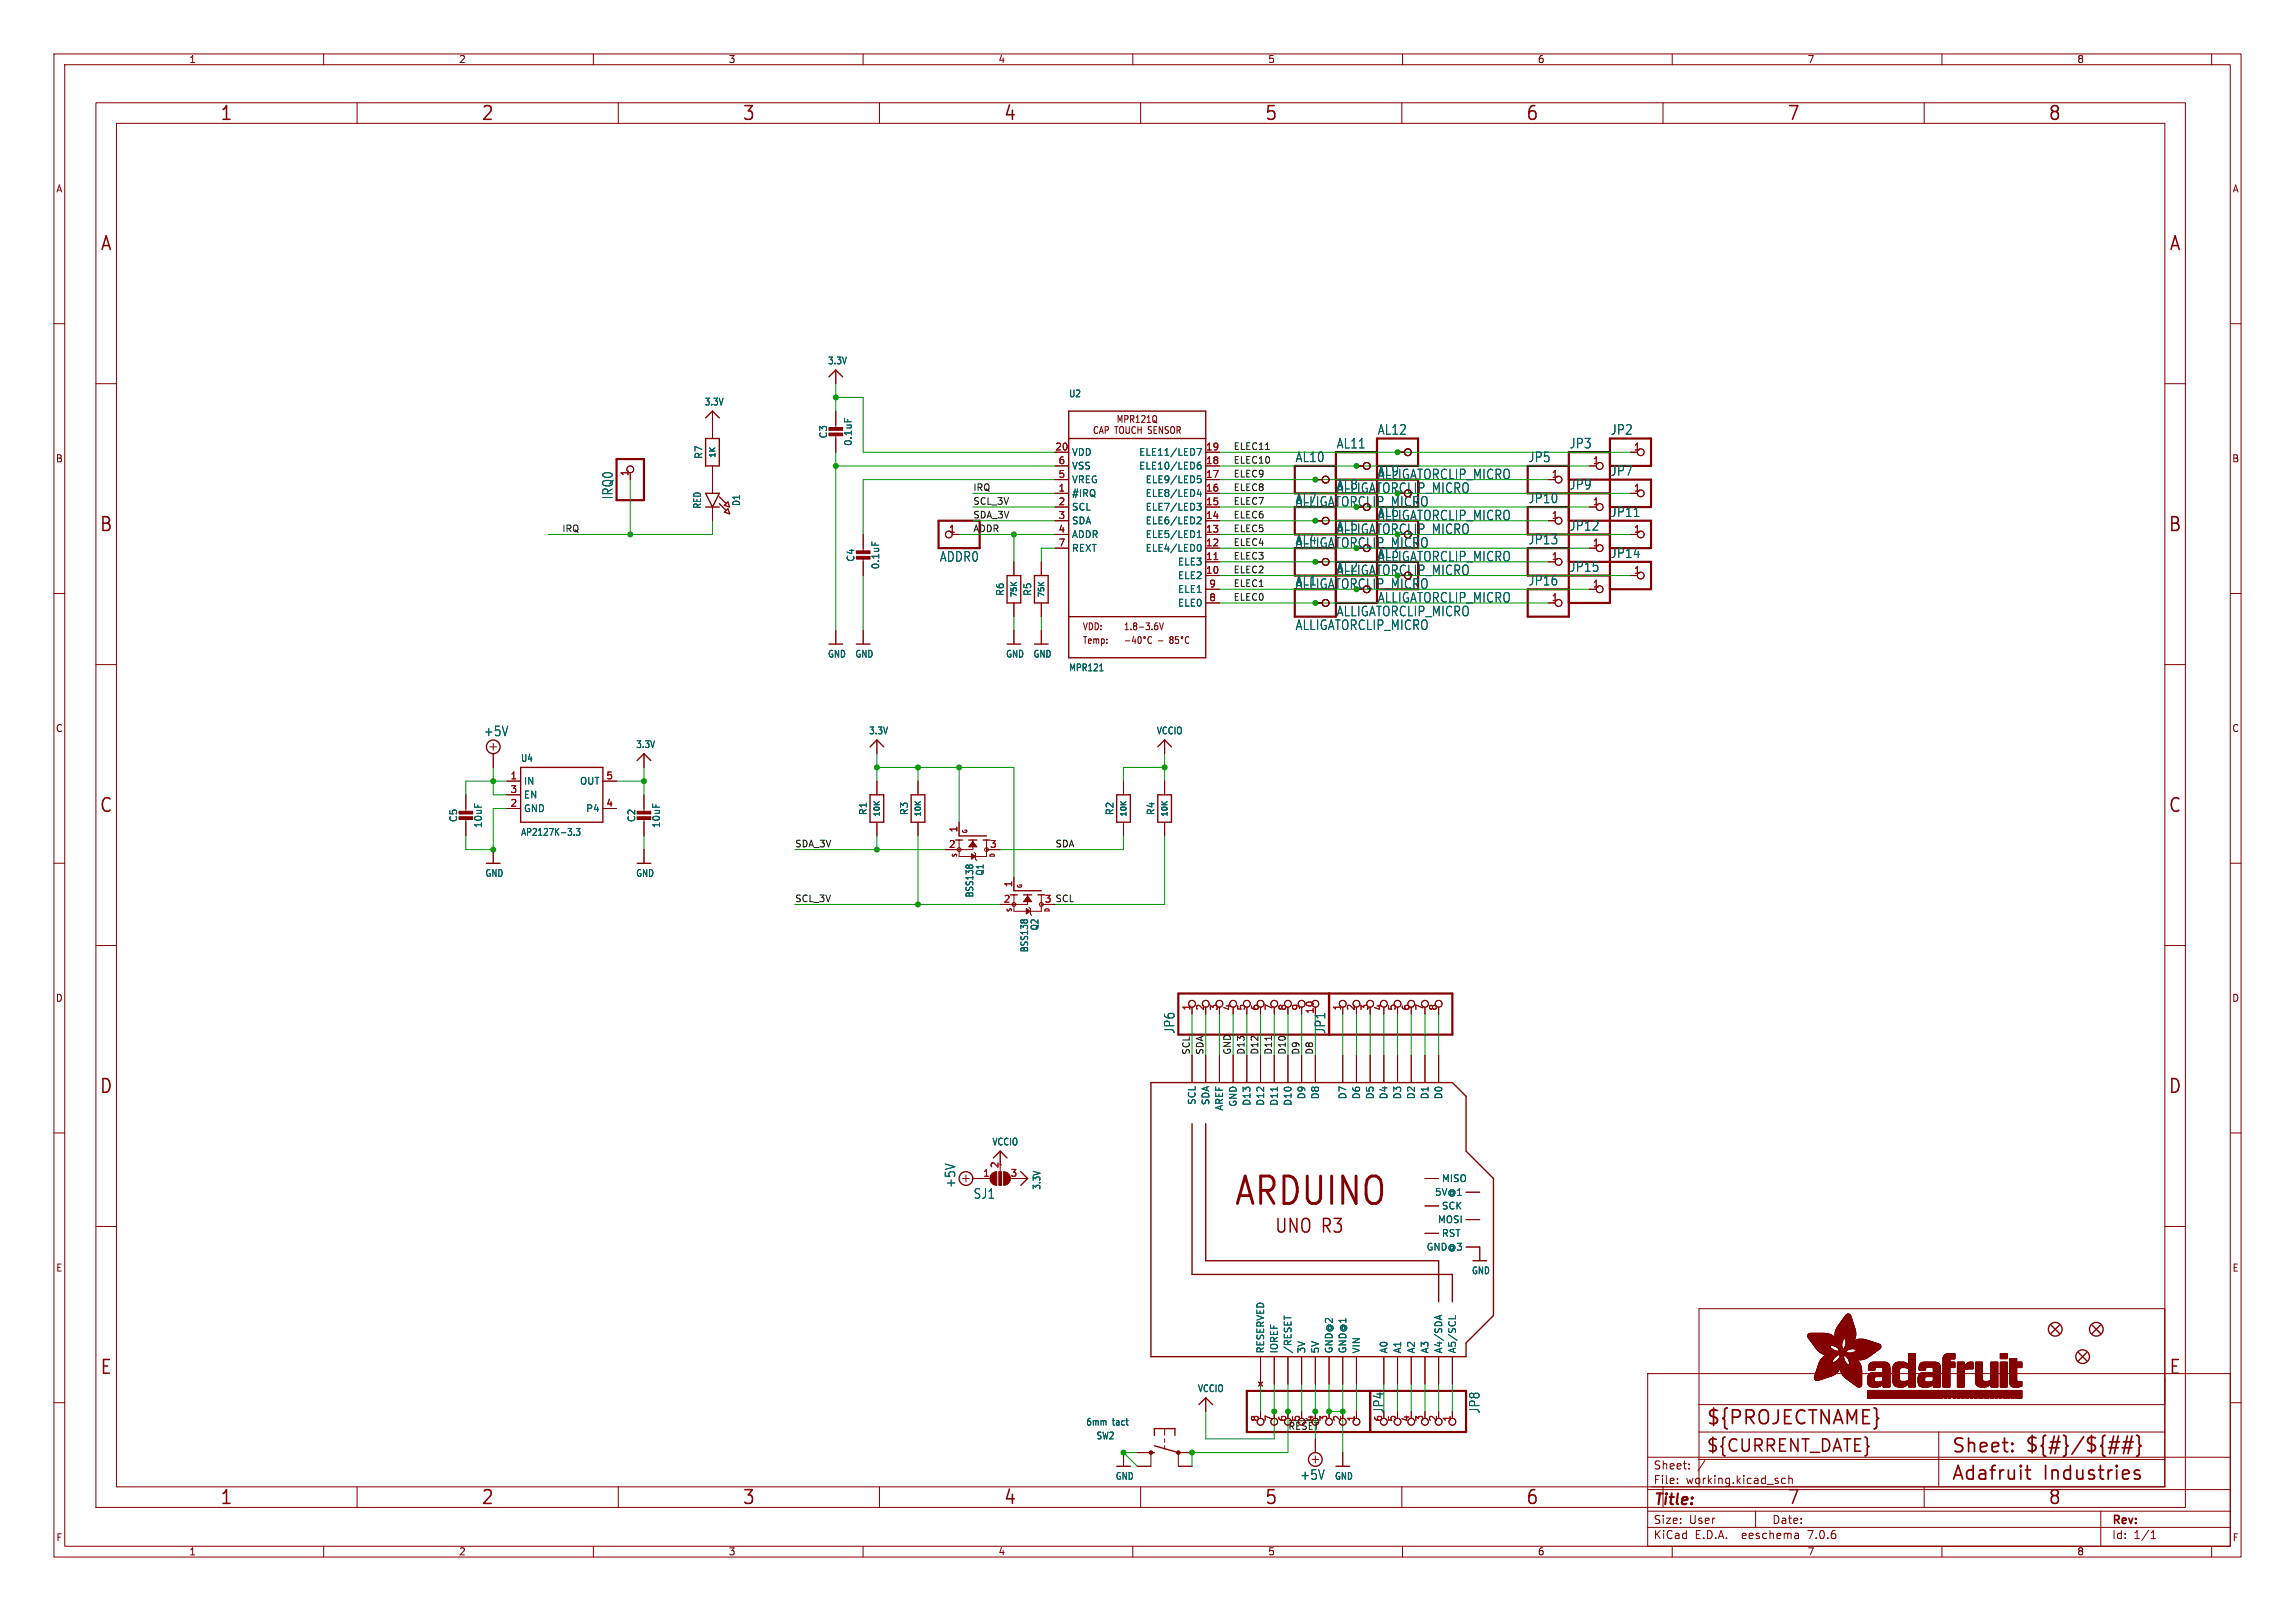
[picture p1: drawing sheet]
<svg xmlns="http://www.w3.org/2000/svg" width="425mm" height="299mm" viewBox="0 0 425 299" stroke-linecap="round" stroke-linejoin="round" font-family="sans-serif">
<defs><g id="words">
<text font-size="7.1" fill="#840000" x="228.6" y="224.1">ARDUINO</text>
<g font-size="3.5" fill="#840000">
<text x="40.7" y="22.7">1</text>
<text x="89.1" y="22.7">2</text>
<text x="137.5" y="22.7">3</text>
<text x="186" y="22.7">4</text>
<text x="234.4" y="22.7">5</text>
<text x="282.8" y="22.7">6</text>
<text x="331.2" y="22.7">7</text>
<text x="379.6" y="22.7">8</text>
<text x="18.5" y="46.8">A</text>
<text x="402" y="46.8">A</text>
<text x="18.3" y="98.9">B</text>
<text x="401.9" y="98.9">B</text>
<text x="18.3" y="150.9">C</text>
<text x="401.9" y="150.9">C</text>
<text x="18.3" y="203">D</text>
<text x="401.9" y="203">D</text>
<text x="236.2" y="228.9">UNO R3</text>
<text x="18.5" y="255.1">E</text>
<text x="402" y="255.1">E</text>
<text x="316.2" y="264.5">${PROJECTNAME}</text>
<text x="361.7" y="269.7">Sheet:</text>
<text x="375.3" y="269.5">${#}/${##}</text>
<text x="361.7" y="274.7">Adafruit</text>
<text x="378.8" y="274.7">Industries</text>
<text x="40.7" y="279.2">1</text>
<text x="89.1" y="279.2">2</text>
<text x="137.5" y="279.2">3</text>
<text x="186" y="279.2">4</text>
<text x="234.4" y="279.2">5</text>
<text x="282.8" y="279.2">6</text>
<text x="331.2" y="279.2">7</text>
<text x="379.6" y="279.2">8</text>
</g>
<text font-size="3.2" fill="#840000" x="316.2" y="269.5">${CURRENT_DATE}</text>
<text font-size="2.8" fill="#840000" x="306.5" y="279.5">Title:</text>
<g font-size="2.5" fill="#006464">
<text x="247.7" y="83.3">AL11</text>
<text x="255.3" y="80.8">AL12</text>
<text x="290.9" y="83.3">JP3</text>
<text x="298.5" y="80.8">JP2</text>
<text x="240.1" y="85.9">AL10</text>
<text x="255.3" y="89">ALLIGATORCLIP_MICRO</text>
<text x="255.3" y="88.4">AL9</text>
<text x="283.3" y="85.9">JP5</text>
<text x="298.5" y="88.4">JP7</text>
<text x="113.8" y="92.7" transform="rotate(-90 113.8 92.7)">IRQ0</text>
<text x="240.1" y="93.5">AL7</text>
<text x="247.7" y="90.9">AL8</text>
<text x="283.3" y="93.5">JP10</text>
<text x="290.9" y="90.9">JP9</text>
<text x="240.1" y="101.1">AL4</text>
<text x="247.7" y="98.6">AL5</text>
<text x="255.3" y="96">AL6</text>
<text x="255.3" y="96.7">ALLIGATORCLIP_MICRO</text>
<text x="283.3" y="101.1">JP13</text>
<text x="290.9" y="98.6">JP12</text>
<text x="298.5" y="96">JP11</text>
<text x="174.1" y="104.3">ADDR0</text>
<text x="247.7" y="106.2">AL2</text>
<text x="255.3" y="104.3">ALLIGATORCLIP_MICRO</text>
<text x="255.3" y="103.6">AL3</text>
<text x="290.9" y="106.2">JP15</text>
<text x="298.5" y="103.6">JP14</text>
<text x="240.1" y="108.7">AL1</text>
<text x="255.3" y="111.9">ALLIGATORCLIP_MICRO</text>
<text x="283.3" y="108.7">JP16</text>
<text x="240.1" y="117">ALLIGATORCLIP_MICRO</text>
<text x="247.7" y="114.4">ALLIGATORCLIP_MICRO</text>
<text x="89.6" y="136.7">+5V</text>
<text x="217.9" y="191.7" transform="rotate(-90 217.9 191.7)">JP6</text>
<text x="245.9" y="191.7" transform="rotate(-90 245.9 191.7)">JP1</text>
<text x="177.3" y="220.3" transform="rotate(-90 177.3 220.3)">+5V</text>
<text x="180.4" y="222.4">SJ1</text>
<text x="274.5" y="262.1" transform="rotate(-90 274.5 262.1)">JP8</text>
<text x="240.9" y="274.5">+5V</text>
</g>
<g font-size="2.5" fill="#009600">
<text x="240.1" y="94.1">ALLIGATORCLIP_MICRO</text>
<text x="247.7" y="91.6">ALLIGATORCLIP_MICRO</text>
<text x="240.1" y="101.7">ALLIGATORCLIP_MICRO</text>
<text x="247.7" y="99.2">ALLIGATORCLIP_MICRO</text>
<text x="247.7" y="106.8">ALLIGATORCLIP_MICRO</text>
<text x="240.1" y="109.4">ALLIGATORCLIP_MICRO</text>
</g>
<text font-size="2.5" fill="#840000" x="256.7" y="262.1" transform="rotate(-90 256.7 262.1)">JP4</text>
<g font-size="2.1" fill="#840000">
<text x="306.5" y="275.3">File:</text>
<text x="306.5" y="272.6">Sheet:</text>
<text x="312.5" y="275.3">working.kicad_sch</text>
<text x="306.5" y="285.5">KiCad</text>
<text x="306.5" y="282.7">Size:</text>
<text x="313.1" y="282.7">User</text>
<text x="314.2" y="285.5">E.D.A.</text>
<text x="323.1" y="285.5">eeschema</text>
<text x="328.4" y="282.7">Date:</text>
<text x="335.4" y="285.5">7.0.6</text>
<text x="391.4" y="282.9">Rev:</text>
<text x="391.4" y="285.5">Id:</text>
<text x="395.5" y="285.5">1/1</text>
</g>
<g font-size="1.8" fill="#840000">
<text x="35" y="11.9">1</text>
<text x="85" y="11.9">2</text>
<text x="135" y="11.9">3</text>
<text x="185" y="11.9">4</text>
<text x="235" y="11.9">5</text>
<text x="285" y="11.9">6</text>
<text x="335" y="11.9">7</text>
<text x="385" y="11.9">8</text>
<text x="10.3" y="35.9">A</text>
<text x="413.8" y="35.9">A</text>
<text x="210.9" y="79.6">TOUCH SENSOR</text>
<text x="10.3" y="85.9">B</text>
<text x="413.7" y="85.9">B</text>
<text x="200.6" y="119.5">Temp:</text>
<text x="200.6" y="117">VDD:</text>
<text x="208.3" y="117">1.8-3.6V</text>
<text x="214.6" y="119.5">-</text>
<text x="10.3" y="135.9">C</text>
<text x="413.7" y="135.9">C</text>
<text x="10.3" y="185.9">D</text>
<text x="413.7" y="185.9">D</text>
<text x="10.3" y="235.9">E</text>
<text x="413.8" y="235.9">E</text>
<text x="10.3" y="285.9">F</text>
<text x="413.8" y="285.9">F</text>
<text x="35" y="288.5">1</text>
<text x="85" y="288.5">2</text>
<text x="135" y="288.5">3</text>
<text x="185" y="288.5">4</text>
<text x="235" y="288.5">5</text>
<text x="285" y="288.5">6</text>
<text x="335" y="288.5">7</text>
<text x="385" y="288.5">8</text>
</g>
<g font-size="1.8" fill="#006464">
<text x="153.4" y="67.7">3.3V</text>
<text x="130.5" y="75.4">3.3V</text>
<text x="198.1" y="73.8">U2</text>
<text x="153.5" y="81.4" transform="rotate(-90 153.5 81.4)">C3</text>
<text x="158.1" y="82.8" transform="rotate(-90 158.1 82.8)">0.1uF</text>
<text x="130.4" y="85.2" transform="rotate(-90 130.4 85.2)">R7</text>
<text x="198.6" y="84.7">VDD</text>
<text x="198.6" y="89.8">VREG</text>
<text x="198.6" y="87.2">VSS</text>
<text x="211.1" y="87.2">ELE10/LED6</text>
<text x="211.1" y="84.7">ELE11/LED7</text>
<text x="212.3" y="89.8">ELE9/LED5</text>
<text x="130.1" y="94.4" transform="rotate(-90 130.1 94.4)">RED</text>
<text x="137.4" y="93.9" transform="rotate(-90 137.4 93.9)">D1</text>
<text x="198.6" y="92.3">#IRQ</text>
<text x="198.6" y="94.8">SCL</text>
<text x="212.3" y="94.8">ELE7/LED3</text>
<text x="212.3" y="92.3">ELE8/LED4</text>
<text x="198.6" y="97.4">SDA</text>
<text x="198.6" y="99.9">ADDR</text>
<text x="212.3" y="99.9">ELE5/LED1</text>
<text x="212.3" y="97.4">ELE6/LED2</text>
<text x="158.6" y="104.2" transform="rotate(-90 158.6 104.2)">C4</text>
<text x="163.2" y="105.6" transform="rotate(-90 163.2 105.6)">0.1uF</text>
<text x="198.6" y="102.5">REXT</text>
<text x="212.3" y="102.5">ELE4/LED0</text>
<text x="218.3" y="107.5">ELE2</text>
<text x="218.3" y="105">ELE3</text>
<text x="186.3" y="110.6" transform="rotate(-90 186.3 110.6)">R6</text>
<text x="191.4" y="110.6" transform="rotate(-90 191.4 110.6)">R5</text>
<text x="218.3" y="112.6">ELE0</text>
<text x="218.3" y="110.1">ELE1</text>
<text x="153.4" y="122.1">GND</text>
<text x="158.5" y="122.1">GND</text>
<text x="186.4" y="122.1">GND</text>
<text x="191.5" y="122.1">GND</text>
<text x="198.1" y="124.6">MPR121</text>
<text x="161" y="136.3">3.3V</text>
<text x="214.3" y="136.3">VCCIO</text>
<text x="96.5" y="141.4">U4</text>
<text x="117.8" y="138.9">3.3V</text>
<text x="97" y="145.6">IN</text>
<text x="97" y="148.2">EN</text>
<text x="107.4" y="145.6">OUT</text>
<text x="84.9" y="152.5" transform="rotate(-90 84.9 152.5)">C5</text>
<text x="89.5" y="153.6" transform="rotate(-90 89.5 153.6)">10uF</text>
<text x="96.5" y="155.1">AP2127K-3.3</text>
<text x="97" y="150.7">GND</text>
<text x="108.6" y="150.7">P4</text>
<text x="118" y="152.5" transform="rotate(-90 118 152.5)">C2</text>
<text x="122.5" y="153.6" transform="rotate(-90 122.5 153.6)">10uF</text>
<text x="160.9" y="151.2" transform="rotate(-90 160.9 151.2)">R1</text>
<text x="168.5" y="151.2" transform="rotate(-90 168.5 151.2)">R3</text>
<text x="206.6" y="151.2" transform="rotate(-90 206.6 151.2)">R2</text>
<text x="214.2" y="151.2" transform="rotate(-90 214.2 151.2)">R4</text>
<text x="89.9" y="162.7">GND</text>
<text x="117.8" y="162.7">GND</text>
<text x="180.6" y="166.5" transform="rotate(-90 180.6 166.5)">BSS138</text>
<text x="182.5" y="162.4" transform="rotate(-90 182.5 162.4)">Q1</text>
<text x="192.7" y="172.6" transform="rotate(-90 192.7 172.6)">Q2</text>
<text x="190.8" y="176.6" transform="rotate(-90 190.8 176.6)">BSS138</text>
<text x="242.2" y="203.9" transform="rotate(-90 242.2 203.9)">D9</text>
<text x="244.7" y="203.9" transform="rotate(-90 244.7 203.9)">D8</text>
<text x="249.8" y="203.9" transform="rotate(-90 249.8 203.9)">D7</text>
<text x="252.3" y="203.9" transform="rotate(-90 252.3 203.9)">D6</text>
<text x="254.9" y="203.9" transform="rotate(-90 254.9 203.9)">D5</text>
<text x="257.4" y="203.9" transform="rotate(-90 257.4 203.9)">D4</text>
<text x="259.9" y="203.9" transform="rotate(-90 259.9 203.9)">D3</text>
<text x="262.5" y="203.9" transform="rotate(-90 262.5 203.9)">D2</text>
<text x="265" y="203.9" transform="rotate(-90 265 203.9)">D1</text>
<text x="267.6" y="203.9" transform="rotate(-90 267.6 203.9)">D0</text>
<text x="221.8" y="204.9" transform="rotate(-90 221.8 204.9)">SCL</text>
<text x="224.4" y="204.9" transform="rotate(-90 224.4 204.9)">SDA</text>
<text x="226.9" y="206" transform="rotate(-90 226.9 206)">AREF</text>
<text x="229.5" y="205.2" transform="rotate(-90 229.5 205.2)">GND</text>
<text x="232" y="205.1" transform="rotate(-90 232 205.1)">D13</text>
<text x="234.5" y="205.1" transform="rotate(-90 234.5 205.1)">D12</text>
<text x="237.1" y="205.1" transform="rotate(-90 237.1 205.1)">D11</text>
<text x="239.6" y="205.1" transform="rotate(-90 239.6 205.1)">D10</text>
<text x="183.9" y="212.5">VCCIO</text>
<text x="193.1" y="220.6" transform="rotate(-90 193.1 220.6)">3.3V</text>
<text x="265.9" y="221.8">5V@1</text>
<text x="267.2" y="219.3">MISO</text>
<text x="266.5" y="226.9">MOSI</text>
<text x="267.2" y="224.4">SCK</text>
<text x="264.4" y="232">GND@3</text>
<text x="267.2" y="229.5">RST</text>
<text x="272.8" y="236.4">GND</text>
<text x="234.5" y="251" transform="rotate(-90 234.5 251)">RESERVED</text>
<text x="237.1" y="251" transform="rotate(-90 237.1 251)">IOREF</text>
<text x="239.6" y="251" transform="rotate(-90 239.6 251)">/RESET</text>
<text x="242.2" y="251" transform="rotate(-90 242.2 251)">3V</text>
<text x="244.7" y="251" transform="rotate(-90 244.7 251)">5V</text>
<text x="247.2" y="251" transform="rotate(-90 247.2 251)">GND@2</text>
<text x="249.8" y="251" transform="rotate(-90 249.8 251)">GND@1</text>
<text x="252.3" y="251" transform="rotate(-90 252.3 251)">VIN</text>
<text x="257.4" y="251" transform="rotate(-90 257.4 251)">A0</text>
<text x="259.9" y="251" transform="rotate(-90 259.9 251)">A1</text>
<text x="262.5" y="251" transform="rotate(-90 262.5 251)">A2</text>
<text x="265" y="251" transform="rotate(-90 265 251)">A3</text>
<text x="267.6" y="251" transform="rotate(-90 267.6 251)">A4/SDA</text>
<text x="270.1" y="251" transform="rotate(-90 270.1 251)">A5/SCL</text>
<text x="222" y="258.2">VCCIO</text>
<text x="201.3" y="264.4">6mm</text>
<text x="203.2" y="267">SW2</text>
<text x="206.2" y="264.4">tact</text>
<text x="206.7" y="274.5">GND</text>
<text x="247.4" y="274.5">GND</text>
</g>
<g font-size="1.8" fill="#a90000">
<text x="195.5" y="83.6">20</text>
<text x="223.5" y="83.6">19</text>
<text x="302.8" y="83.6">1</text>
<text x="116.6" y="88.3" transform="rotate(-90 116.6 88.3)">1</text>
<text x="196.1" y="88.6">5</text>
<text x="196.1" y="86.1">6</text>
<text x="223.5" y="88.6">17</text>
<text x="223.5" y="86.1">18</text>
<text x="287.6" y="88.6">1</text>
<text x="295.2" y="86.1">1</text>
<text x="196.1" y="91.2">1</text>
<text x="196.1" y="93.7">2</text>
<text x="223.5" y="93.7">15</text>
<text x="223.5" y="91.2">16</text>
<text x="295.2" y="93.7">1</text>
<text x="302.8" y="91.2">1</text>
<text x="175.8" y="98.8">1</text>
<text x="196.1" y="96.3">3</text>
<text x="196.1" y="98.8">4</text>
<text x="196.1" y="101.3">7</text>
<text x="223.5" y="101.3">12</text>
<text x="223.5" y="98.8">13</text>
<text x="223.5" y="96.3">14</text>
<text x="287.6" y="96.3">1</text>
<text x="295.2" y="101.3">1</text>
<text x="302.8" y="98.8">1</text>
<text x="223.5" y="106.4">10</text>
<text x="223.5" y="103.9">11</text>
<text x="287.6" y="103.9">1</text>
<text x="302.8" y="106.4">1</text>
<text x="224.1" y="111.5">8</text>
<text x="224.1" y="109">9</text>
<text x="287.6" y="111.5">1</text>
<text x="295.2" y="109">1</text>
<text x="94.5" y="144.5">1</text>
<text x="94.5" y="149.6">2</text>
<text x="94.5" y="147.1">3</text>
<text x="112.3" y="149.6">4</text>
<text x="112.3" y="144.5">5</text>
<text x="177.5" y="154.4" transform="rotate(-90 177.5 154.4)">1</text>
<text x="175.8" y="157.2">2</text>
<text x="183.4" y="157.2">3</text>
<text x="186" y="167.4">2</text>
<text x="187.7" y="164.5" transform="rotate(-90 187.7 164.5)">1</text>
<text x="193.6" y="167.4">3</text>
<text x="220.7" y="187.4" transform="rotate(-90 220.7 187.4)">1</text>
<text x="223.3" y="187.4" transform="rotate(-90 223.3 187.4)">2</text>
<text x="225.8" y="187.4" transform="rotate(-90 225.8 187.4)">3</text>
<text x="228.3" y="187.4" transform="rotate(-90 228.3 187.4)">4</text>
<text x="230.9" y="187.4" transform="rotate(-90 230.9 187.4)">5</text>
<text x="233.4" y="187.4" transform="rotate(-90 233.4 187.4)">6</text>
<text x="236" y="187.4" transform="rotate(-90 236 187.4)">7</text>
<text x="238.5" y="187.4" transform="rotate(-90 238.5 187.4)">8</text>
<text x="241" y="187.4" transform="rotate(-90 241 187.4)">9</text>
<text x="243.6" y="188" transform="rotate(-90 243.6 188)">10</text>
<text x="248.7" y="187.4" transform="rotate(-90 248.7 187.4)">1</text>
<text x="251.2" y="187.4" transform="rotate(-90 251.2 187.4)">2</text>
<text x="253.7" y="187.4" transform="rotate(-90 253.7 187.4)">3</text>
<text x="256.3" y="187.4" transform="rotate(-90 256.3 187.4)">4</text>
<text x="258.8" y="187.4" transform="rotate(-90 258.8 187.4)">5</text>
<text x="261.4" y="187.4" transform="rotate(-90 261.4 187.4)">6</text>
<text x="263.9" y="187.4" transform="rotate(-90 263.9 187.4)">7</text>
<text x="266.4" y="187.4" transform="rotate(-90 266.4 187.4)">8</text>
<text x="182.2" y="218.2">1</text>
<text x="185.2" y="216.6" transform="rotate(-90 185.2 216.6)">2</text>
<text x="187.3" y="218.2">3</text>
<text x="233.4" y="263.6" transform="rotate(-90 233.4 263.6)">8</text>
<text x="236" y="263.6" transform="rotate(-90 236 263.6)">7</text>
<text x="238.5" y="263.6" transform="rotate(-90 238.5 263.6)">6</text>
<text x="241" y="263.6" transform="rotate(-90 241 263.6)">5</text>
<text x="243.6" y="263.6" transform="rotate(-90 243.6 263.6)">4</text>
<text x="246.1" y="263.6" transform="rotate(-90 246.1 263.6)">3</text>
<text x="248.7" y="263.6" transform="rotate(-90 248.7 263.6)">2</text>
<text x="251.2" y="263.6" transform="rotate(-90 251.2 263.6)">1</text>
<text x="256.3" y="263.6" transform="rotate(-90 256.3 263.6)">6</text>
<text x="258.8" y="263.6" transform="rotate(-90 258.8 263.6)">5</text>
<text x="261.4" y="263.6" transform="rotate(-90 261.4 263.6)">4</text>
<text x="263.9" y="263.6" transform="rotate(-90 263.9 263.6)">3</text>
<text x="266.4" y="263.6" transform="rotate(-90 266.4 263.6)">2</text>
<text x="269" y="263.6" transform="rotate(-90 269 263.6)">1</text>
</g>
<text font-size="1.8" fill="#0f0f0f" x="193.6" y="167.4">3 SCL</text>
<g font-size="1.7" fill="#0f0f0f">
<text x="228.6" y="83.5">ELEC11</text>
<text x="228.6" y="86">ELEC10</text>
<text x="228.6" y="88.6">ELEC9</text>
<text x="180.3" y="91.1">IRQ</text>
<text x="180.3" y="93.6">SCL_3V</text>
<text x="228.6" y="93.6">ELEC7</text>
<text x="228.6" y="91.1">ELEC8</text>
<text x="104.1" y="98.7">IRQ</text>
<text x="180.3" y="96.2">SDA_3V</text>
<text x="180.3" y="98.7">ADDR</text>
<text x="228.6" y="96.2">ELEC6</text>
<text x="228.6" y="101.3">ELEC4</text>
<text x="228.6" y="98.7">ELEC5</text>
<text x="228.6" y="103.8">ELEC3</text>
<text x="228.6" y="106.3">ELEC2</text>
<text x="228.6" y="111.4">ELEC0</text>
<text x="228.6" y="108.9">ELEC1</text>
<text x="147.3" y="157.1">SDA_3V</text>
<text x="195.6" y="157.1">SDA</text>
<text x="147.3" y="167.3">SCL_3V</text>
<text x="220.6" y="195.6" transform="rotate(-90 220.6 195.6)">SCL</text>
<text x="223.2" y="195.6" transform="rotate(-90 223.2 195.6)">SDA</text>
<text x="228.3" y="195.6" transform="rotate(-90 228.3 195.6)">GND</text>
<text x="230.8" y="195.6" transform="rotate(-90 230.8 195.6)">D13</text>
<text x="233.3" y="195.6" transform="rotate(-90 233.3 195.6)">D12</text>
<text x="235.9" y="195.6" transform="rotate(-90 235.9 195.6)">D11</text>
<text x="238.4" y="195.6" transform="rotate(-90 238.4 195.6)">D10</text>
<text x="241" y="195.6" transform="rotate(-90 241 195.6)">D9</text>
<text x="243.5" y="195.6" transform="rotate(-90 243.5 195.6)">D8</text>
<text x="238.8" y="265.1">~{RESET}</text>
</g>
<g font-size="1.4" fill="#006464">
<text x="132.9" y="85" transform="rotate(-90 132.9 85)">1K</text>
<text x="188.8" y="110.9" transform="rotate(-90 188.8 110.9)">75K</text>
<text x="193.9" y="110.9" transform="rotate(-90 193.9 110.9)">75K</text>
<text x="163.4" y="151.5" transform="rotate(-90 163.4 151.5)">10K</text>
<text x="171" y="151.5" transform="rotate(-90 171 151.5)">10K</text>
<text x="209.1" y="151.5" transform="rotate(-90 209.1 151.5)">10K</text>
<text x="216.7" y="151.5" transform="rotate(-90 216.7 151.5)">10K</text>
</g>
<g font-size="1.1" fill="#840000">
<text x="179.5" y="154.6" transform="rotate(-90 179.5 154.6)">G</text>
<text x="177.6" y="159" transform="rotate(-90 177.6 159)">S</text>
<text x="184.6" y="159" transform="rotate(-90 184.6 159)">D</text>
<text x="189.7" y="164.7" transform="rotate(-90 189.7 164.7)">G</text>
<text x="187.8" y="169.2" transform="rotate(-90 187.8 169.2)">S</text>
<text x="194.8" y="169.2" transform="rotate(-90 194.8 169.2)">D</text>
</g>
</g></defs>
<g fill="none" stroke="#840000" stroke-width=".19">
<path d="M10 10h405.5v278.6h-405.5zM12 12h401.5v274.6h-401.5zM17.8 19.1h387.3v260.3h-387.3zM60 10v2M66.2 19.1v3.8M110 10v2M114.6 19.1v3.8M160 10v2M163 19.1v3.8M210 10v2M211.5 19.1v3.8M259.9 19.1v3.8"/>
<path d="M260 10v2M308.3 19.1v3.8M310 10v2M356.7 19.1v3.8M360 10v2M410 10v2M21.6 22.9h379.7v252.7h-379.7zM10 60h2M413.5 60h2M17.8 71.1h3.8M132.1 76.2v5.1M154.9 68.6v2.5"/>
<path d="M154.9 76.2v3.3M203.5 79.2l-.1-.1a.62 .62 0 0 0-.6 .5 .62 .62 0 0 0 .4 .7l.3-.1M203.9 80h.5M204.9 79.7l.5-.1v-.5h-.5v1.2M206.6 79.1h.6M206.9 79.1v1.2M207.3 78.3v-1.3l.3 .9 .4-.9v1.3M207.7 79.1h.3l.2 .2 .1 .6-.3 .4-.4-.1v-.7zM208.5 77.7l.5-.1 .1-.1-.1-.4-.5-.1v1.3M208.7 79.1v1l.2 .2h.4l.1-.2v-1M209.6 77.7l.5-.1 .1-.1-.1-.4-.5-.1v1.3M209.8 77.7l.4 .6"/>
<path d="M210.4 79.1a.62 .62 0 0 0-.6 .5 .62 .62 0 0 0 .4 .7l.3-.1M210.6 77.4l.3-.4v1.3M210.9 79.1v1.2M211.6 79.1v1.2M211.6 77.1l.5-.1 .2 .4-.7 .9M212.7 77.4l.3-.4v1.3M213.7 77.9l.1-.7 .2-.2 .4 .2v.7M213.9 79.1v1.2h.5M215.5 79.1v1.2l-.6-1.2v1.2M218.2 79.1v1.2M218.5 79.7l.3 .6M401.3 71.1h3.8"/>
<path d="M116.8 87.6v1.3M132.1 86.4v5M132.1 94v2.5M154.9 80.5v3.3M160 99.1v3.3M176.5 99.1h1.3M195.6 91.4h2.5M195.6 99.1h2.5M195.6 96.5h2.5M195.6 94h2.5M195.6 88.9h2.5M195.6 86.4h2.5"/>
<path d="M195.6 83.8h2.5M203.8 80.3l.4-1.2 .3 1.2M213.4 80.2l-.1 .1h-.4M216.6 80.2l-.2 .1h-.4M217.1 80.2l.2 .1 .4-.1M223.5 91.4h2.6M223.5 99.1h2.6M223.5 96.5h2.6M223.5 94h2.6M223.5 88.9h2.6M223.5 86.4h2.6M223.5 83.8h2.6"/>
<path d="M243.8 96.5h1.3M243.8 88.9h1.3M251.5 86.4h1.2M259.1 83.8h1.2M287 96.5h1.3M287 88.9h1.3M294.6 94h1.3M294.6 86.4h1.3M302.3 91.4h1.2M302.3 99.1h1.2M302.3 83.8h1.2M10 110h2"/>
<path d="M154.9 116.8v2.6M160 103.4v3.3M160 116.8v2.6M188 104.1v2.6M188 111.8v2.5M188 116.8v2.6M193 104.1v2.6M193 111.8v2.5M193 116.8v2.6M195.6 101.6h2.5M208.6 118.8h.9M210.2 117.9l-.3 .9h.7"/>
<path d="M210.4 118.4v.9M211.1 118.1l.1-.1a.72 .72 0 0 1 0 1.3 .95 .95 0 0 1-.1-1.2zM213.5 118.1h-.1a.62 .62 0 0 0-.7 .4 .62 .62 0 0 0 .5 .8l.3-.2M214.3 115.5h.2M214.4 115.9l.2 .3v.3l-.2 .2M215 115.5l.3 1.2 .4-1.2M217.1 118.5l-.2-.2 .2-.3 .3 .1 .1 .1-.2 .3M217.1 118.5l-.2 .3v.3l.2 .2 .3-.1 .1-.2-.1-.3-.1-.2M217.1 118.5h.2M218.4 118h-.5v.6l.1-.1h.4v.6l-.1 .2-.4-.2M220.4 118.1a.62 .62 0 0 0-.7 .4 .62 .62 0 0 0 .4 .8l.3-.2M223.5 106.7h2.6"/>
<path d="M223.5 104.1h2.6M223.5 101.6h2.6M223.5 111.8h2.6M223.5 109.2h2.6M243.8 104.1h1.3M243.8 111.8h1.3M287 104.1h1.3M287 111.8h1.3M294.6 101.6h1.3M294.6 109.2h1.3M302.3 106.7h1.2M413.5 110h2"/>
<path d="M17.8 123.2h3.8M90.8 138.4h1.3M91.4 137.8v1.3M91.4 139.7v2.5M119.4 139.7v2.5M162.6 137.2v2.5M215.9 137.2v2.5M401.3 123.2h3.8M10 160h2M86.4 147.3v3.3M86.4 151.6v3.3M91.4 157.5v2.5"/>
<path d="M94 144.8h2.5M94 149.9h2.5M94 147.3h2.5M111.8 144.8h2.5M111.8 149.9h2.5M119.4 147.3v3.3M119.4 151.6v3.3M119.4 157.5v2.5M162.6 144.8v2.5M162.6 152.4v2.5M170.2 144.8v2.5M170.2 152.4v2.5"/>
<path d="M177.8 155.7v3.1h5.1v-3.1M177.8 152.4v2.5M180.3 155.7v1.8h-5M180.6 158l.2 .2v1.1l.3 .2M182.9 157.5h2.5M208.3 144.8v2.5M208.3 152.4v2.5M215.9 144.8v2.5M215.9 152.4v2.5M413.5 160h2M17.8 175.3h3.8M188 165.9v3h5v-3"/>
<path d="M188 162.6v2.5M190.5 165.9v1.7h-5.1M190.8 168.1l.2 .3v1l.3 .3M193 167.6h2.6M401.3 175.3h3.8M221 186.7v1.3M221 195.6v5.1M223.5 195.6v5.1M226.1 186.7v1.3M226.1 195.6v5.1M228.6 195.6v5.1M231.1 186.7v1.3"/>
<path d="M231.1 195.6v5.1M233.7 186.7v1.3M233.7 195.6v5.1M236.2 186.7v1.3M236.2 195.6v5.1M238.8 186.7v1.3M238.8 195.6v5.1M241.3 186.7v1.3M241.3 195.6v5.1M243.8 195.6v5.1M248.9 186.7v1.3M248.9 195.6v5.1"/>
<path d="M251.5 195.6v5.1M254 186.7v1.3M254 195.6v5.1M256.5 195.6v5.1M259.1 186.7v1.3M259.1 195.6v5.1M261.6 186.7v1.3M261.6 195.6v5.1M264.2 186.7v1.3M264.2 195.6v5.1M266.7 186.7v1.3M266.7 195.6v5.1"/>
<path d="M10 210h2M178.4 218.4h1.3M179.1 217.8v1.3M180.3 218.4h3.5M185.4 213.4v4.7M188 218.4h2.5M264.2 218.4h2.5M413.5 210h2M17.8 227.3h3.8M264.2 228.6h2.5M264.2 223.5h2.5M271.8 221h2.5"/>
<path d="M271.8 231.1h2.5v2.6M271.8 226.1h2.5M401.3 227.3h3.8M10 260h2M223.5 259.1v2.5M233.3 256.2l.8 .7M233.7 251.5v5M234.1 256.2l-.8 .7M236.2 251.5v5M238.8 251.5v5M241.3 251.5v5M243.8 251.5v5"/>
<path d="M246.4 251.5v5M248.9 251.5v5M251.5 251.5v5M256.5 251.5v5M259.1 251.5v5M261.6 251.5v5M264.2 251.5v5M266.7 251.5v5M269.2 251.5v5M305.5 254.6h108v32h-108zM401.3 242.6h-86.3v33M413.5 260h2"/>
<path d="M66.2 275.6v3.8M114.6 275.6v3.8M163 275.6v3.8M208.3 269.2v2.6M210.8 269.2h2.6v2.6h-2.6M211.5 275.6v3.8M215.9 264.8v1.3M215.9 266.7v.6M215.9 268v.6M221 269.2h-2.6v2.6h2.6M233.7 261.6v1.3M236.2 261.6v1.3"/>
<path d="M238.8 261.6v1.3M241.3 261.6v1.3M243.2 270.5h1.3M243.8 261.6v1.3M243.8 266.7v2.5M243.8 269.9v1.2M246.4 261.6v1.3M248.9 261.6v1.3M248.9 269.2v2.6M251.5 261.6v1.3M259.1 261.6v1.3M259.9 275.6v3.8"/>
<path d="M261.6 261.6v1.3M264.2 261.6v1.3M266.7 261.6v1.3M269.2 261.6v1.3M305.5 276.1h108M305.5 270.1h108M308.3 275.6v3.8M311 274.8v.2M311 274.1v.1M313.1 272.1v.2M313.1 271.4v.1M315 265.4h86.3"/>
<path d="M315 260.4h86.3M315 270.5h86.3M316 270.7l-1.2 1.9M331 274.1l-.4-.1-.3 .3v.4l.1 .2h.6M331.6 274.1l.2-.1 .4 .1 .1 .9M331.6 273.5v1.5M356.7 275.6v3.8M359.4 265.4v10.2M60 286.6v2M110 286.6v2M160 286.6v2M210 286.6v2"/>
<path d="M260 286.6v2M305.5 283.1h108M305.5 280.1h108M310 286.6v2M325.5 280.1v3M333.3 284.3l.1 .9M333.4 285.1l-.1 .1M333.4 284.5l-.1 .1M360 286.6v2M389.5 280.1v6.5M398.8 285.2h.8M398.8 284.1l.4-.4v1.5"/>
<path d="M410 286.6v2"/>
<circle cx="116.8" cy="87" r=".63"/>
<circle cx="175.9" cy="99.1" r=".63"/>
<circle cx="245.7" cy="96.5" r=".63"/>
<circle cx="245.7" cy="88.9" r=".63"/>
<circle cx="253.4" cy="86.4" r=".63"/>
<circle cx="261" cy="83.8" r=".63"/>
<circle cx="288.9" cy="96.5" r=".63"/>
<circle cx="288.9" cy="88.9" r=".63"/>
<circle cx="296.5" cy="86.4" r=".63"/>
<circle cx="296.5" cy="94" r=".63"/>
<circle cx="304.2" cy="99.1" r=".63"/>
<circle cx="304.2" cy="91.4" r=".63"/>
<circle cx="304.2" cy="83.8" r=".63"/>
<circle cx="212.2" cy="118.2" r=".17"/>
<circle cx="219.1" cy="118.2" r=".17"/>
<circle cx="245.7" cy="104.1" r=".63"/>
<circle cx="245.7" cy="111.8" r=".63"/>
<circle cx="288.9" cy="104.1" r=".63"/>
<circle cx="288.9" cy="111.8" r=".63"/>
<circle cx="296.5" cy="101.6" r=".63"/>
<circle cx="296.5" cy="109.2" r=".63"/>
<circle cx="304.2" cy="106.7" r=".63"/>
<circle cx="177.8" cy="157.5" r=".36"/>
<circle cx="182.9" cy="157.5" r=".36"/>
<circle cx="188" cy="167.6" r=".36"/>
<circle cx="193" cy="167.6" r=".36"/>
<circle cx="221" cy="186.1" r=".63"/>
<circle cx="223.5" cy="186.1" r=".63"/>
<circle cx="226.1" cy="186.1" r=".63"/>
<circle cx="228.6" cy="186.1" r=".63"/>
<circle cx="231.1" cy="186.1" r=".63"/>
<circle cx="233.7" cy="186.1" r=".63"/>
<circle cx="236.2" cy="186.1" r=".63"/>
<circle cx="238.8" cy="186.1" r=".63"/>
<circle cx="241.3" cy="186.1" r=".63"/>
<circle cx="243.8" cy="186.1" r=".63"/>
<circle cx="248.9" cy="186.1" r=".63"/>
<circle cx="251.5" cy="186.1" r=".63"/>
<circle cx="254" cy="186.1" r=".63"/>
<circle cx="256.5" cy="186.1" r=".63"/>
<circle cx="259.1" cy="186.1" r=".63"/>
<circle cx="261.6" cy="186.1" r=".63"/>
<circle cx="264.2" cy="186.1" r=".63"/>
<circle cx="266.7" cy="186.1" r=".63"/>
<circle cx="233.7" cy="263.5" r=".63"/>
<circle cx="236.2" cy="263.5" r=".63"/>
<circle cx="238.8" cy="263.5" r=".63"/>
<circle cx="241.3" cy="263.5" r=".63"/>
<circle cx="243.8" cy="263.5" r=".63"/>
<circle cx="246.4" cy="263.5" r=".63"/>
<circle cx="248.9" cy="263.5" r=".63"/>
<circle cx="251.5" cy="263.5" r=".63"/>
<circle cx="256.5" cy="263.5" r=".63"/>
<circle cx="259.1" cy="263.5" r=".63"/>
<circle cx="261.6" cy="263.5" r=".63"/>
<circle cx="264.2" cy="263.5" r=".63"/>
<circle cx="266.7" cy="263.5" r=".63"/>
<circle cx="269.2" cy="263.5" r=".63"/>
</g>
<g fill="none" stroke="#840000" stroke-width=".25">
<path d="M130.8 77.5l1.3-1.3 1.2 1.3M153.7 69.9l1.2-1.3 1.3 1.3M198.1 76.2h25.4v45.7h-25.4zM130.8 81.3h2.5v5.1h-2.5zM130.8 91.4h2.5l-1.2 2.6zM130.8 94h2.5M133.3 92.1l1.3 1.2M133.3 93.3l1.3 1.3M134.3 93.7l.6-.7 .4 1zM134.3 94.9l.6-.6 .4 1zM198.1 81.3h25.4M153.7 119.4h2.5"/>
<path d="M158.7 119.4h2.6M186.7 119.4h2.5M186.7 106.7h2.5v5.1h-2.5zM191.8 119.4h2.5M191.8 106.7h2.5v5.1h-2.5zM198.1 114.3h25.4M161.3 138.4l1.3-1.2 1.2 1.2M214.6 138.4l1.3-1.2 1.3 1.2M96.5 142.2h15.3v10.2h-15.3zM118.1 141l1.3-1.3 1.2 1.3M161.3 147.3h2.5v5.1h-2.5zM168.9 147.3h2.5v5.1h-2.5z"/>
<path d="M177.2 155.7h1.2M177.8 154.9h5.1M179.6 155.7h1.5M182.2 155.7h1.3M207 147.3h2.5v5.1h-2.5zM214.6 147.3h2.6v5.1h-2.6zM90.2 160h2.5M118.1 160h2.5M187.3 165.9h1.3M188 165.1h5M189.7 165.9h1.6M192.4 165.9h1.3"/>
<path d="M184.1 214.6l1.3-1.2 1.3 1.2M189.2 217.2l1.3 1.2-1.3 1.3M213.4 200.7h55.8l2.6 2.5v10.2l5.1 5v25.4l-5.1 5.1v2.6h-58.4zM221 208.3v27.9h48.2v5.1M223.5 208.3v25.4h43.2v7.6M273 233.7h2.6M380.2 245.6l1.6 1.5M381.8 245.6l-1.6 1.5M385.3 250.7l1.5 1.5M386.8 250.7l-1.5 1.5M387.9 245.6l1.5 1.5M389.4 245.6l-1.5 1.5"/>
<path d="M207 271.8h2.5M213.4 269.2h.6M214 268l4.4 1.2M214 266.1v-1.3h3.8v1.3M222.2 260.4l1.3-1.3 1.3 1.3M247.6 271.8h2.6"/>
<circle cx="91.4" cy="138.4" r="1.27"/>
<circle cx="179.1" cy="218.4" r="1.27"/>
<circle cx="381" cy="246.4" r="1.27"/>
<circle cx="386.1" cy="251.5" r="1.27"/>
<circle cx="388.6" cy="246.4" r="1.27"/>
<circle cx="243.8" cy="270.5" r="1.27"/>
</g>
<path d="M225 103.7h.8" fill="none" stroke="#a90000" stroke-width=".19"/>
<g fill="none" stroke="#006464" stroke-width=".19">
<path d="M156.5 77.6v.6M221.9 93.3h.8l-.5 .5 .4 .1 .1 .4-.3 .3h-.3M221.9 83.1h.8l-.5 1.3M221.9 99.6h.8M221.9 98.7l.4-.3v1.2M222 88.8l.4-.1 .3 .2-.2 .5h-.5M222 95.9l.4-.1 .3 .4-.8 .9h.8M222 88.2h.6M222.2 90.7l-.3 .9h.8M222.5 85.7h-.3a.86 .86 0 0 0 0 1.2l.4-.1 .1-.4-.3-.2h-.3l-.2 .2M222.5 91.2v.8M303 95.7h.8"/>
<path d="M161.6 100.4v.6M222.1 101l.1-.1a.68 .68 0 0 1 .5 .6 .68 .68 0 0 1-.5 .7l-.1-.1M203.9 124.3h.6M106.4 154.7v.1M106.8 153.6h.7l-.3 .4 .3 .2v.5l-.2 .1-.5-.1M179.1 160.4l.2-.1 .3 .1M179.7 160.4l.2-.1 .4 .1M189.3 170.6l.2-.1 .2 .1M189.8 170.6l.2-.1 .4 .1M236.8 201.5v.7M238.1 243.9v.7M266.9 243.9v.6"/>
<path d="M267.3 243.8l-1.3 .4M269.8 243.8v.6"/>
</g>
<g fill="#840000" stroke="#840000" stroke-width=".19">
<path d="M183.9 217.5l.4-.2 .5-.1v2.5a1.27 1.27 0 0 1-1.2-.8 1.27 1.27 0 0 1 .3-1.4z"/>
<path d="M185.2 217.2h.5v2.5h-.5z"/>
<path d="M186.1 217.2a1.27 1.27 0 0 1 1.2 1.2 1.27 1.27 0 0 1-1.2 1.3z"/>
<path d="M180.3 156l.8 1h-1.5z"/>
<path d="M180.1 158.2l.7 .6-.7 .5z"/>
<path d="M190.5 166.1l.8 1h-1.6z"/>
<path d="M190.2 168.4l.8 .5-.8 .5z"/>
<path d="M153.7 80.3h2.5v.5h-2.5z"/>
<path d="M153.7 79.2h2.5v.6h-2.5z"/>
<path d="M158.7 103.1h2.6v.5h-2.6z"/>
<path d="M158.7 102.1h2.6v.5h-2.6z"/>
<path d="M85.1 151.4h2.5v.5h-2.5z"/>
<path d="M85.1 150.4h2.5v.5h-2.5z"/>
<path d="M118.1 151.4h2.5v.5h-2.5z"/>
<path d="M118.1 150.4h2.5v.5h-2.5z"/>
<path d="M335.1 247.7l4.9 .1z"/>
<path d="M335.1 247.7h4.8z"/>
<path d="M335.1 247.6l4.7 .1z"/>
<path d="M335.1 247.6h4.7z"/>
<path d="M335.1 247.6h4.6z"/>
<path d="M335.1 247.5l4.6 .1z"/>
<path d="M335.1 247.5h4.5z"/>
<path d="M335.2 247.8l4.9 .1z"/>
<path d="M335.2 247.8h4.8z"/>
<path d="M335.2 247.4l4.3 .1z"/>
<path d="M335.2 247.4h4.3z"/>
<path d="M335.2 247.9h4.9z"/>
<path d="M335.2 247.4h4.2z"/>
<path d="M335.2 247.9l4.9 .1z"/>
<path d="M335.2 247.3l4.1 .1z"/>
<path d="M335.2 247.3h4z"/>
<path d="M335.3 248h4.9z"/>
<path d="M335.3 247.3h3.8z"/>
<path d="M335.3 248l4.9 .1z"/>
<path d="M335.3 247.2l3.7 .1z"/>
<path d="M335.3 248.1h5z"/>
<path d="M335.3 247.2h3.6z"/>
<path d="M335.4 248.1l4.9 .1z"/>
<path d="M335.4 248.1h4.9z"/>
<path d="M335.4 248.2h4.9z"/>
<path d="M335.4 247.2h3.3z"/>
<path d="M335.4 248.2l6.3 .1z"/>
<path d="M335.5 248.3h6.2z"/>
<path d="M335.5 248.3l6.2 .1z"/>
<path d="M335.5 248.4h6.2z"/>
<path d="M335.6 248.4l6 .1z"/>
<path d="M335.6 248.4h6z"/>
<path d="M335.6 247.1l2.7 .1z"/>
<path d="M335.6 248.5h6z"/>
<path d="M335.7 248.6h5.9z"/>
<path d="M335.7 248.5l5.9 .1z"/>
<path d="M335.7 248.6h5.8z"/>
<path d="M335.7 248.7h5.8z"/>
<path d="M335.7 248.6l5.8 .1z"/>
<path d="M335.8 248.7h5.7z"/>
<path d="M335.8 248.7l5.7 .1z"/>
<path d="M335.8 248.8h5.7z"/>
<path d="M335.9 248.9h5.6z"/>
<path d="M335.9 248.8l5.6 .1z"/>
<path d="M335.9 248.9l5.6 .1z"/>
<path d="M336 249h5.5z"/>
<path d="M336 249l5.4 .1z"/>
<path d="M336 249.1h5.4z"/>
<path d="M336.1 249.1h5.3z"/>
<path d="M336.1 249.2h5.3z"/>
<path d="M336.1 249.1l5.3 .1z"/>
<path d="M336.2 249.2l5.2 .1z"/>
<path d="M336.2 249.3h5.2z"/>
<path d="M336.2 249.3l5.2 .1z"/>
<path d="M336.3 249.4h3.1z"/>
<path d="M336.3 249.4l3 .1z"/>
<path d="M336.3 249.4h3z"/>
<path d="M336.4 255.5l1.7 .1z"/>
<path d="M336.4 255.5h1.7z"/>
<path d="M336.4 255.4l1.9 .1z"/>
<path d="M336.4 255.4h2z"/>
<path d="M336.4 255.3l2.2 .1z"/>
<path d="M336.4 255.3h2.3z"/>
<path d="M336.4 255.3h2.4z"/>
<path d="M336.4 255.2l2.5 .1z"/>
<path d="M336.4 249.5h2.9z"/>
<path d="M336.4 255.6h1.4z"/>
<path d="M336.4 255.6h1.6z"/>
<path d="M336.4 255.2h2.6z"/>
<path d="M336.4 255.2h2.7z"/>
<path d="M336.4 255.1l2.8 .1z"/>
<path d="M336.4 249.5l2.9 .1z"/>
<path d="M336.4 255.7h1.3z"/>
<path d="M336.4 255.6l1.4 .1z"/>
<path d="M336.4 255.1h2.9z"/>
<path d="M336.4 255.1h3z"/>
<path d="M336.4 255l3.1 .1z"/>
<path d="M336.4 255h3.2z"/>
<path d="M336.4 249.6h2.9z"/>
<path d="M336.5 255.7h1z"/>
<path d="M336.5 255h3.2z"/>
<path d="M336.5 254.9l3.2 .1z"/>
<path d="M336.5 254.9h3.3z"/>
<path d="M336.5 254.9h3.4z"/>
<path d="M336.5 249.7h2.8z"/>
<path d="M336.5 249.6l2.8 .1z"/>
<path d="M336.5 255.7l.9 .1z"/>
<path d="M336.5 254.8l3.5 .1z"/>
<path d="M336.5 255.8h.8z"/>
<path d="M336.5 254.8h3.6z"/>
<path d="M336.5 254.7l3.6 .1z"/>
<path d="M336.5 254.7h3.7z"/>
<path d="M336.5 249.7l2.8 .1z"/>
<path d="M336.6 255.8h.6z"/>
<path d="M336.6 254.7h3.6z"/>
<path d="M336.6 254.6l3.7 .1z"/>
<path d="M336.6 254.6h3.7z"/>
<path d="M336.6 254.6h3.8z"/>
<path d="M336.6 249.8h2.7z"/>
<path d="M336.6 254.5l3.8 .1z"/>
<path d="M336.6 254.5h3.8z"/>
<path d="M336.6 249.8h2.8z"/>
<path d="M336.6 255.8l.5 .1z"/>
<path d="M336.6 254.5h3.9z"/>
<path d="M336.6 254.4l3.9 .1z"/>
<path d="M336.6 254.4h4z"/>
<path d="M336.6 249.9h2.8z"/>
<path d="M336.6 249.8l2.8 .1z"/>
<path d="M336.7 254.4h3.9z"/>
<path d="M336.7 254.3l3.9 .1z"/>
<path d="M336.7 254.3h4z"/>
<path d="M336.7 254.2l4 .1z"/>
<path d="M336.7 249.9h2.8z"/>
<path d="M336.7 254.2h4z"/>
<path d="M336.7 250h2.8z"/>
<path d="M336.7 249.9l2.8 .1z"/>
<path d="M336.7 255.9h.3z"/>
<path d="M336.7 254.1l4.1 .1z"/>
<path d="M336.7 254.1h4.1z"/>
<path d="M336.7 250h2.9z"/>
<path d="M336.8 254l4 .1z"/>
<path d="M336.8 254h4.1z"/>
<path d="M336.8 253.9l4.1 .1z"/>
<path d="M336.8 250.1h2.9z"/>
<path d="M336.8 250l2.8 .1z"/>
<path d="M336.8 253.9h4.1z"/>
<path d="M336.8 253.8l4.2 .1z"/>
<path d="M336.8 253.8h4.2z"/>
<path d="M336.9 253.7l4.1 .1z"/>
<path d="M336.9 253.7h4.1z"/>
<path d="M336.9 253.6l4.1 .1z"/>
<path d="M336.9 250.2h2.9z"/>
<path d="M336.9 250.1l2.9 .1z"/>
<path d="M336.9 253.6h4.2z"/>
<path d="M336.9 250.2h3z"/>
<path d="M336.9 253.5l4.2 .1z"/>
<path d="M336.9 253.5h4.2z"/>
<path d="M336.9 253.4l4.2 .1z"/>
<path d="M336.9 250.2l3.1 .1z"/>
<path d="M337 253.4h4.1z"/>
<path d="M337 253.3l4.2 .1z"/>
<path d="M337 250.3h3z"/>
<path d="M337 253.3h4.2z"/>
<path d="M337 250.3h3.1z"/>
<path d="M337 253.2l8 .1z"/>
<path d="M337 253.2h8z"/>
<path d="M337 253.1l8 .1z"/>
<path d="M337 250.3l3.2 .1z"/>
<path d="M337.1 253.1h7.9z"/>
<path d="M337.1 253l7.9 .1z"/>
<path d="M337.1 253h7.8z"/>
<path d="M337.1 250.4h3.2z"/>
<path d="M337.1 252.9l5.6 .1z"/>
<path d="M337.1 250.4h3.3z"/>
<path d="M337.1 252.9h5.4z"/>
<path d="M337.1 252.8l5.3 .1z"/>
<path d="M337.1 252.8h5.3z"/>
<path d="M337.1 250.4l5.2 .1z"/>
<path d="M337.2 252.8h5.2z"/>
<path d="M337.2 252.7l5.1 .1z"/>
<path d="M337.2 252.7h5.1z"/>
<path d="M337.2 250.5h5.1z"/>
<path d="M337.2 252.7h5z"/>
<path d="M337.2 252.6l5 .1z"/>
<path d="M337.2 252.6h5z"/>
<path d="M337.2 252.5l4.9 .1z"/>
<path d="M337.2 250.5h5z"/>
<path d="M337.3 252.5h2.5z"/>
<path d="M337.3 250.5l5 .1z"/>
<path d="M337.3 252.4l2.4 .1z"/>
<path d="M337.3 250.6h5z"/>
<path d="M337.3 252.4h2.4z"/>
<path d="M337.3 252.3l2.4 .1z"/>
<path d="M337.4 252.3h2.3z"/>
<path d="M337.4 252.2l2.3 .1z"/>
<path d="M337.4 250.6l5 .1z"/>
<path d="M337.4 252.2h2.3z"/>
<path d="M337.4 250.7h5z"/>
<path d="M337.5 252.1l2.2 .1z"/>
<path d="M337.5 252.1h2.3z"/>
<path d="M337.5 250.7l5 .1z"/>
<path d="M337.6 252l2.2 .1z"/>
<path d="M337.6 252h2.2z"/>
<path d="M337.6 250.8h4.9z"/>
<path d="M337.6 251.9l2.2 .1z"/>
<path d="M337.6 250.8h5.2z"/>
<path d="M337.7 251.9h2.2z"/>
<path d="M337.7 251.8l2.2 .1z"/>
<path d="M337.7 251.8h2.2z"/>
<path d="M337.7 250.8l9.7 .1z"/>
<path d="M337.7 251.8h2.3z"/>
<path d="M337.7 250.9h9.6z"/>
<path d="M337.8 251.7l2.2 .1z"/>
<path d="M337.8 251.7h2.2z"/>
<path d="M337.8 250.9h9.5z"/>
<path d="M337.8 251.7h2.3z"/>
<path d="M337.9 251.6l2.2 .1z"/>
<path d="M337.9 251.6h2.2z"/>
<path d="M337.9 250.9l9.3 .1z"/>
<path d="M338 251.5l2.2 .1z"/>
<path d="M338 251h9.2z"/>
<path d="M338 251.5h2.2z"/>
<path d="M338.1 251.5h2.1z"/>
<path d="M338.1 251.4l2.2 .1z"/>
<path d="M338.1 251h9z"/>
<path d="M338.1 251.4h2.2z"/>
<path d="M338.2 251.4h2.2z"/>
<path d="M338.2 251.3l2.2 .1z"/>
<path d="M338.3 251l8.8 .1z"/>
<path d="M338.3 251.3h2.1z"/>
<path d="M338.4 251.3h2.1z"/>
<path d="M338.4 251.1h8.7z"/>
<path d="M338.4 251.2l2.1 .1z"/>
<path d="M338.5 251.2h2.1z"/>
<path d="M338.6 251.2h2.1z"/>
<path d="M338.7 251.1l2 .1z"/>
<path d="M338.9 251.1h1.9z"/>
<path d="M339.8 249.4h1.6z"/>
<path d="M340 249.4h1.4z"/>
<path d="M340 249.4l1.4 .1z"/>
<path d="M340 252.5h2.1z"/>
<path d="M340.1 252.5h2z"/>
<path d="M340.1 249.5h1.3z"/>
<path d="M340.2 247.5h3.8z"/>
<path d="M340.2 247.4l3.8 .1z"/>
<path d="M340.2 247.4h3.8z"/>
<path d="M340.2 247.3l3.8 .1z"/>
<path d="M340.2 247.3h3.8z"/>
<path d="M340.2 252.4l1.9 .1z"/>
<path d="M340.2 249.5l1.2 .1z"/>
<path d="M340.2 247.8h3.8z"/>
<path d="M340.2 247.7l3.8 .1z"/>
<path d="M340.2 247.7h3.8z"/>
<path d="M340.2 247.6l3.8 .1z"/>
<path d="M340.2 247.6h3.8z"/>
<path d="M340.2 247.5l3.8 .1z"/>
<path d="M340.2 247.2l3.8 .1z"/>
<path d="M340.2 247.2h3.8z"/>
<path d="M340.2 247.1l3.8 .1z"/>
<path d="M340.2 247.1h3.8z"/>
<path d="M340.2 247l3.8 .1z"/>
<path d="M340.2 247h3.8z"/>
<path d="M340.2 246.9l3.8 .1z"/>
<path d="M340.2 247.9h3.7z"/>
<path d="M340.2 247.8l3.8 .1z"/>
<path d="M340.2 246.9h3.8z"/>
<path d="M340.2 246.8l3.8 .1z"/>
<path d="M340.3 252.4h1.8z"/>
<path d="M340.3 249.6h1.1z"/>
<path d="M340.3 248h3.6z"/>
<path d="M340.3 247.9l3.6 .1z"/>
<path d="M340.3 247.9h3.6z"/>
<path d="M340.3 246.8h3.7z"/>
<path d="M340.3 246.7l3.7 .1z"/>
<path d="M340.3 246.7h3.7z"/>
<path d="M340.3 252.4h1.7z"/>
<path d="M340.3 248.1h1.6z"/>
<path d="M340.3 248.1h3.6z"/>
<path d="M340.3 248l3.6 .1z"/>
<path d="M340.3 246.6l3.7 .1z"/>
<path d="M340.3 246.6h3.7z"/>
<path d="M340.3 249.6h1.2z"/>
<path d="M340.3 248.2h1.5z"/>
<path d="M340.3 248.1l1.5 .1z"/>
<path d="M340.3 246.5l3.6 .1z"/>
<path d="M340.3 246.5h3.6z"/>
<path d="M340.4 252.3l1.6 .1z"/>
<path d="M340.4 248.2h1.3z"/>
<path d="M340.4 246.5h3.5z"/>
<path d="M340.4 246.4l3.5 .1z"/>
<path d="M340.4 246.4h3.5z"/>
<path d="M340.4 252.3h1.6z"/>
<path d="M340.4 249.6l1.1 .1z"/>
<path d="M340.4 246.3l3.5 .1z"/>
<path d="M340.4 249.7h1.1z"/>
<path d="M340.4 246.3h3.5z"/>
<path d="M340.5 252.3h1.5z"/>
<path d="M340.5 246.3h3.4z"/>
<path d="M340.5 246.2l3.4 .1z"/>
<path d="M340.5 246.2h3.4z"/>
<path d="M340.5 252.2l1.5 .1z"/>
<path d="M340.5 249.7h1z"/>
<path d="M340.5 246.2h3.3z"/>
<path d="M340.5 246.1l3.3 .1z"/>
<path d="M340.5 246.1h3.3z"/>
<path d="M340.6 252.2h1.4z"/>
<path d="M340.6 252.2h1.3z"/>
<path d="M340.6 249.7l.9 .1z"/>
<path d="M340.6 246.1h3.2z"/>
<path d="M340.6 246l3.2 .1z"/>
<path d="M340.6 252.1l1.3 .1z"/>
<path d="M340.6 249.8h.9z"/>
<path d="M340.6 246h3.2z"/>
<path d="M340.6 245.9h3.2z"/>
<path d="M340.7 252.1h1.2z"/>
<path d="M340.7 249.8h.8z"/>
<path d="M340.7 245.9h3.1z"/>
<path d="M340.7 245.8l3 .1z"/>
<path d="M340.7 252l1.2 .1z"/>
<path d="M340.7 249.9h.8z"/>
<path d="M340.7 249.8l.8 .1z"/>
<path d="M340.7 245.8h3z"/>
<path d="M340.8 252h1.1z"/>
<path d="M340.8 249.9h.8z"/>
<path d="M340.8 245.7l2.9 .1z"/>
<path d="M340.8 245.7h2.9z"/>
<path d="M340.8 251.9l1 .1z"/>
<path d="M340.8 250h.9z"/>
<path d="M340.8 249.9l.8 .1z"/>
<path d="M340.8 245.6l2.9 .1z"/>
<path d="M340.8 251.9h1z"/>
<path d="M340.9 251.8l.9 .1z"/>
<path d="M340.9 250.4h1.4z"/>
<path d="M340.9 250l2.1 .1z"/>
<path d="M340.9 250h2.3z"/>
<path d="M340.9 245.6h2.8z"/>
<path d="M340.9 251.8h.9z"/>
<path d="M340.9 250.1h1.9z"/>
<path d="M340.9 250.1h2z"/>
<path d="M340.9 245.5l2.7 .1z"/>
<path d="M340.9 245.5h2.7z"/>
<path d="M340.9 251.7l.9 .1z"/>
<path d="M340.9 250.3l1.4 .1z"/>
<path d="M340.9 250.1l1.8 .1z"/>
<path d="M341 251.7h.8z"/>
<path d="M341 250.3h1.4z"/>
<path d="M341 250.2l1.5 .1z"/>
<path d="M341 250.2h1.5z"/>
<path d="M341 250.2h1.6z"/>
<path d="M341 245.4l2.6 .1z"/>
<path d="M341 251.6l.8 .1z"/>
<path d="M341 251.6h.8z"/>
<path d="M341 251.1h6z"/>
<path d="M341 245.4h2.6z"/>
<path d="M341 245.3l2.6 .1z"/>
<path d="M341.1 251.5l.7 .1z"/>
<path d="M341.1 251.5h.7z"/>
<path d="M341.1 251.1l5.8 .1z"/>
<path d="M341.1 245.3h2.5z"/>
<path d="M341.1 251.4l.7 .1z"/>
<path d="M341.1 251.4h.7z"/>
<path d="M341.1 251.3l.7 .1z"/>
<path d="M341.1 251.3h.7z"/>
<path d="M341.1 251.3h.8z"/>
<path d="M341.1 251.2l.8 .1z"/>
<path d="M341.1 251.2h5.7z"/>
<path d="M341.1 251.2h5.8z"/>
<path d="M341.1 245.2l2.5 .1z"/>
<path d="M341.2 253.7h3.9z"/>
<path d="M341.2 253.6l3.9 .1z"/>
<path d="M341.2 253.6h3.9z"/>
<path d="M341.2 253.5l3.9 .1z"/>
<path d="M341.2 253.5h3.9z"/>
<path d="M341.2 253.4l3.9 .1z"/>
<path d="M341.2 253.4h3.8z"/>
<path d="M341.2 245.2h2.3z"/>
<path d="M341.2 254h3.9z"/>
<path d="M341.2 253.9l3.9 .1z"/>
<path d="M341.2 253.9h3.9z"/>
<path d="M341.2 253.8l3.9 .1z"/>
<path d="M341.2 253.8h3.9z"/>
<path d="M341.2 253.7l3.9 .1z"/>
<path d="M341.2 253.3l3.8 .1z"/>
<path d="M341.2 253.3h3.8z"/>
<path d="M341.2 245.1l2.3 .1z"/>
<path d="M341.2 254.1l3.9 .1z"/>
<path d="M341.2 254.1h3.9z"/>
<path d="M341.2 254l3.9 .1z"/>
<path d="M341.2 245.1h2.3z"/>
<path d="M341.3 254.2h3.8z"/>
<path d="M341.3 254.3l3.8 .1z"/>
<path d="M341.3 254.3h3.8z"/>
<path d="M341.3 254.2l3.8 .1z"/>
<path d="M341.3 245l2.1 .1z"/>
<path d="M341.3 245h2.1z"/>
<path d="M341.3 254.4l3.8 .1z"/>
<path d="M341.3 254.4h3.8z"/>
<path d="M341.3 244.9l2.1 .1z"/>
<path d="M341.4 254.5h3.7z"/>
<path d="M341.4 244.9h2z"/>
<path d="M341.4 254.5l3.7 .1z"/>
<path d="M341.4 254.6l3.7 .1z"/>
<path d="M341.4 254.6h3.7z"/>
<path d="M341.4 244.8l2 .1z"/>
<path d="M341.4 244.8h2z"/>
<path d="M341.5 244.7l1.9 .1z"/>
<path d="M341.5 254.7h3.6z"/>
<path d="M341.5 244.7h1.9z"/>
<path d="M341.5 244.7h1.8z"/>
<path d="M341.5 254.8h3.6z"/>
<path d="M341.5 254.7l3.6 .1z"/>
<path d="M341.5 244.6l1.8 .1z"/>
<path d="M341.6 254.8h3.5z"/>
<path d="M341.6 244.6h1.7z"/>
<path d="M341.6 254.9h3.5z"/>
<path d="M341.6 254.8l3.5 .1z"/>
<path d="M341.6 244.5l1.7 .1z"/>
<path d="M341.6 244.5h1.7z"/>
<path d="M341.7 254.9l3.4 .1z"/>
<path d="M341.7 255h3.4z"/>
<path d="M341.7 244.4l1.6 .1z"/>
<path d="M341.7 244.4h1.6z"/>
<path d="M341.7 255l3.4 .1z"/>
<path d="M341.7 250h6.8z"/>
<path d="M341.7 244.3l1.5 .1z"/>
<path d="M341.8 255.1h3.3z"/>
<path d="M341.8 249.9l6.8 .1z"/>
<path d="M341.8 244.3h1.4z"/>
<path d="M341.8 255.1l3.3 .1z"/>
<path d="M341.8 244.2l1.4 .1z"/>
<path d="M341.9 255.2h3.2z"/>
<path d="M341.9 249.9h6.7z"/>
<path d="M341.9 244.2h1.3z"/>
<path d="M341.9 249.8l6.7 .1z"/>
<path d="M341.9 244.1l1.3 .1z"/>
<path d="M341.9 255.2l3.2 .1z"/>
<path d="M341.9 249.8h6.8z"/>
<path d="M341.9 244.1h1.3z"/>
<path d="M342 249.8h6.7z"/>
<path d="M342 249.7l6.7 .1z"/>
<path d="M342 244.1h1.2z"/>
<path d="M342 244l1.1 .1z"/>
<path d="M342 255.3h3.1z"/>
<path d="M342 251.2l4.8 .1z"/>
<path d="M342 249.7h6.7z"/>
<path d="M342 244h1.1z"/>
<path d="M342 249.6l6.7 .1z"/>
<path d="M342 248.1h1.9z"/>
<path d="M342.1 255.3l3 .1z"/>
<path d="M342.1 251.3h4.6z"/>
<path d="M342.1 249.6h6.6z"/>
<path d="M342.1 249.5l6.6 .1z"/>
<path d="M342.1 248.1l1.8 .1z"/>
<path d="M342.1 243.9l1 .1z"/>
<path d="M342.1 243.9h1z"/>
<path d="M342.1 255.4h3z"/>
<path d="M342.1 249.5h6.6z"/>
<path d="M342.1 249.4l6.6 .1z"/>
<path d="M342.1 249.4h6.6z"/>
<path d="M342.1 248.2h1.7z"/>
<path d="M342.1 243.8l1 .1z"/>
<path d="M342.1 249.3l6.5 .1z"/>
<path d="M342.1 249.3h6.5z"/>
<path d="M342.1 248.2l1.7 .1z"/>
<path d="M342.2 255.4l2.9 .1z"/>
<path d="M342.2 249.3h6.4z"/>
<path d="M342.2 249.2l6.4 .1z"/>
<path d="M342.2 249.2h6.3z"/>
<path d="M342.2 249.1l6.2 .1z"/>
<path d="M342.2 248.4h1.5z"/>
<path d="M342.2 248.4h1.6z"/>
<path d="M342.2 248.3l1.6 .1z"/>
<path d="M342.2 248.3h1.6z"/>
<path d="M342.2 243.8h.8z"/>
<path d="M342.2 255.5h2.9z"/>
<path d="M342.2 251.4h4.4z"/>
<path d="M342.2 251.3l4.4 .1z"/>
<path d="M342.2 249.1h6.2z"/>
<path d="M342.2 249.1h6z"/>
<path d="M342.2 249l5.9 .1z"/>
<path d="M342.2 249h5.8z"/>
<path d="M342.2 249h5.7z"/>
<path d="M342.2 248.9l5.6 .1z"/>
<path d="M342.2 248.9h5.5z"/>
<path d="M342.2 248.9h5.4z"/>
<path d="M342.2 248.8l5.3 .1z"/>
<path d="M342.2 248.8h5.2z"/>
<path d="M342.2 248.8h5.1z"/>
<path d="M342.2 248.7l1.2 .1z"/>
<path d="M342.2 248.7h4.9z"/>
<path d="M342.2 248.7h1.3z"/>
<path d="M342.2 248.6l1.4 .1z"/>
<path d="M342.2 248.6h1.4z"/>
<path d="M342.2 248.5l1.4 .1z"/>
<path d="M342.2 248.5h1.5z"/>
<path d="M342.2 248.4l1.5 .1z"/>
<path d="M342.2 243.7l.8 .1z"/>
<path d="M342.2 243.7h.8z"/>
<path d="M342.3 255.5l2.8 .1z"/>
<path d="M342.3 251.4h4.2z"/>
<path d="M342.3 243.7h.7z"/>
<path d="M342.3 255.6h2.8z"/>
<path d="M342.3 251.5h4.2z"/>
<path d="M342.3 251.4l4.2 .1z"/>
<path d="M342.3 243.6l.6 .1z"/>
<path d="M342.4 255.6h2.7z"/>
<path d="M342.4 251.5h4z"/>
<path d="M342.4 243.6h.4z"/>
<path d="M342.4 255.6l2.7 .1z"/>
<path d="M342.4 251.6h3.9z"/>
<path d="M342.4 251.5l3.9 .1z"/>
<path d="M342.4 243.5l.4 .1z"/>
<path d="M342.5 255.7h2.6z"/>
<path d="M342.5 251.6h3.8z"/>
<path d="M342.5 251.7h3.7z"/>
<path d="M342.5 251.6l3.7 .1z"/>
<path d="M342.5 255.7l2.6 .1z"/>
<path d="M342.5 251.7h3.6z"/>
<path d="M342.6 251.7l3.4 .1z"/>
<path d="M342.6 255.8h2.5z"/>
<path d="M342.6 251.8h3.3z"/>
<path d="M342.6 251.8h3.4z"/>
<path d="M342.6 251.9h1.4z"/>
<path d="M342.6 251.8l1.4 .1z"/>
<path d="M342.7 255.8h2.4z"/>
<path d="M342.7 251.9l1.4 .1z"/>
<path d="M342.7 255.8l2.4 .1z"/>
<path d="M342.7 252.9l2.2 .1z"/>
<path d="M342.7 252l1.5 .1z"/>
<path d="M342.7 252h1.4z"/>
<path d="M342.7 255.9h2.4z"/>
<path d="M342.7 252.1l1.6 .1z"/>
<path d="M342.7 252.1h1.6z"/>
<path d="M342.8 252.2h1.6z"/>
<path d="M342.8 255.9h2.3z"/>
<path d="M342.8 252.9h2.1z"/>
<path d="M342.8 252.3l1.7 .1z"/>
<path d="M342.8 252.3h1.7z"/>
<path d="M342.8 252.2l1.6 .1z"/>
<path d="M342.8 255.9l2.3 .1z"/>
<path d="M342.8 252.8l2.1 .1z"/>
<path d="M342.8 252.8h2.1z"/>
<path d="M342.8 252.8h2z"/>
<path d="M342.8 252.5h1.8z"/>
<path d="M342.8 252.4l1.8 .1z"/>
<path d="M342.8 252.4h1.8z"/>
<path d="M342.9 252.7l1.9 .1z"/>
<path d="M342.9 252.7h1.9z"/>
<path d="M342.9 252.6l1.9 .1z"/>
<path d="M342.9 252.6h1.9z"/>
<path d="M342.9 252.6h1.8z"/>
<path d="M342.9 252.5l1.8 .1z"/>
<path d="M342.9 256h2.2z"/>
<path d="M342.9 250.8h4.5z"/>
<path d="M343 256l2.1 .1z"/>
<path d="M343 256.1h2.1z"/>
<path d="M343.1 256.1h2z"/>
<path d="M343.1 256.1l2 .1z"/>
<path d="M343.2 256.2h1.9z"/>
<path d="M343.2 256.2l1.9 .1z"/>
<path d="M343.3 256.3h1.8z"/>
<path d="M343.3 250.8h4.2z"/>
<path d="M343.4 256.3l1.7 .1z"/>
<path d="M343.4 250.7l4.1 .1z"/>
<path d="M343.4 256.4h1.7z"/>
<path d="M343.5 248.7l3.7 .1z"/>
<path d="M343.5 256.4l1.6 .1z"/>
<path d="M343.5 256.4h1.6z"/>
<path d="M343.6 250.7h4z"/>
<path d="M343.6 256.5h1.5z"/>
<path d="M343.6 248.7h3.3z"/>
<path d="M343.6 250.6l4 .1z"/>
<path d="M343.6 248.6l3.3 .1z"/>
<path d="M343.7 256.5l1.4 .1z"/>
<path d="M343.7 248.6h3.1z"/>
<path d="M343.7 256.6h1.4z"/>
<path d="M343.7 250.6h3.9z"/>
<path d="M343.7 250h4.8z"/>
<path d="M343.7 248.6h2.9z"/>
<path d="M343.8 256.6h1.3z"/>
<path d="M343.8 248.5l2.8 .1z"/>
<path d="M343.8 256.6l1.3 .1z"/>
<path d="M343.8 250.6h3.9z"/>
<path d="M343.8 248.5h2.6z"/>
<path d="M343.9 250.5l3.8 .1z"/>
<path d="M343.9 256.7l1.2 .1z"/>
<path d="M343.9 256.7h1.2z"/>
<path d="M343.9 250l4.5 .1z"/>
<path d="M343.9 248.5h2.4z"/>
<path d="M343.9 250.5h3.9z"/>
<path d="M343.9 250.1h4.5z"/>
<path d="M343.9 248.4l2.4 .1z"/>
<path d="M344 256.8h1.1z"/>
<path d="M344 251.8l1.7 .1z"/>
<path d="M344 250.5h3.8z"/>
<path d="M344 250.4l3.9 .1z"/>
<path d="M344 248.4h2.1z"/>
<path d="M344 256.8l1.1 .1z"/>
<path d="M344 251.9h1.7z"/>
<path d="M344 250.4h3.9z"/>
<path d="M344 250.1h4.4z"/>
<path d="M344.1 250.1l4.2 .1z"/>
<path d="M344.1 256.9h1z"/>
<path d="M344.1 250.4h3.9z"/>
<path d="M344.1 250.3l3.9 .1z"/>
<path d="M344.1 250.3h4z"/>
<path d="M344.1 250.2h4.1z"/>
<path d="M344.1 250.2h4.2z"/>
<path d="M344.1 248.4h1.9z"/>
<path d="M344.1 256.9h.9z"/>
<path d="M344.1 250.2l4 .1z"/>
<path d="M344.1 248.3l1.8 .1z"/>
<path d="M344.2 251.9l1.4 .1z"/>
<path d="M344.2 256.9l.8 .1z"/>
<path d="M344.2 257h.8z"/>
<path d="M344.2 248.3h1.6z"/>
<path d="M344.3 257h.6z"/>
<path d="M344.3 252h1.1z"/>
<path d="M344.3 257l.6 .1z"/>
<path d="M344.4 257.1h.4z"/>
<path d="M344.4 248.2l1.2 .1z"/>
<path d="M344.5 248.2h1z"/>
<path d="M344.5 257.1h.1z"/>
<path d="M344.5 252l.6 .1z"/>
<path d="M346.2 259.1l14 .1z"/>
<path d="M346.2 259.1h14z"/>
<path d="M346.2 259l14 .1z"/>
<path d="M346.2 259h14z"/>
<path d="M346.2 258.9l14 .1z"/>
<path d="M346.2 258.9h14z"/>
<path d="M346.2 258.8l14 .1z"/>
<path d="M346.2 258.8h14z"/>
<path d="M346.2 258.7l14 .1z"/>
<path d="M346.2 258.7h14z"/>
<path d="M346.2 258.6l14 .1z"/>
<path d="M346.2 258.6h14z"/>
<path d="M346.2 258.5l14 .1z"/>
<path d="M346.2 258.5h14z"/>
<path d="M346.2 258.4l14 .1z"/>
<path d="M346.2 258.4h14z"/>
<path d="M346.2 258.3l14 .1z"/>
<path d="M346.2 258.3h14z"/>
<path d="M346.2 258.2l14 .1z"/>
<path d="M346.2 258.2h14z"/>
<path d="M346.2 258.1l14 .1z"/>
<path d="M346.2 258.1h14z"/>
<path d="M346.2 258l14 .1z"/>
<path d="M346.2 258h14z"/>
<path d="M346.2 257.9l14 .1z"/>
<path d="M346.2 257.9h28.6z"/>
<path d="M346.2 257.8l28.6 .1z"/>
<path d="M346.2 257.8h28.6z"/>
<path d="M346.2 257.7l28.6 .1z"/>
<path d="M346.2 257.7h28.6z"/>
<path d="M346.2 256.1h1.3z"/>
<path d="M346.2 256l1.3 .1z"/>
<path d="M346.2 256h1.3z"/>
<path d="M346.2 255.9l1.3 .1z"/>
<path d="M346.2 255.9h1.3z"/>
<path d="M346.2 255.8l1.3 .1z"/>
<path d="M346.2 255.8h1.3z"/>
<path d="M346.2 255.7l1.3 .1z"/>
<path d="M346.2 255.7h1.3z"/>
<path d="M346.2 255.6l1.3 .1z"/>
<path d="M346.2 255.6h1.3z"/>
<path d="M346.2 256.4h4.2z"/>
<path d="M346.2 256.3l4.2 .1z"/>
<path d="M346.2 256.3h4.2z"/>
<path d="M346.2 256.2l4.2 .1z"/>
<path d="M346.2 256.2h4.2z"/>
<path d="M346.2 256.1l1.5 .1z"/>
<path d="M346.2 256.1h1.4z"/>
<path d="M346.2 255.5l1.3 .1z"/>
<path d="M346.2 255.5h1.3z"/>
<path d="M346.2 255.4l1.3 .1z"/>
<path d="M346.2 255.4h1.3z"/>
<path d="M346.2 255.3l1.3 .1z"/>
<path d="M346.2 255.3h1.3z"/>
<path d="M346.2 255.2l1.4 .1z"/>
<path d="M346.2 255.2h1.5z"/>
<path d="M346.3 256.5l4.1 .1z"/>
<path d="M346.3 256.5h4.1z"/>
<path d="M346.3 256.4l4.1 .1z"/>
<path d="M346.3 256.4h4.1z"/>
<path d="M346.3 255.1l4.1 .1z"/>
<path d="M346.3 255.1h4.1z"/>
<path d="M346.3 255l4.1 .1z"/>
<path d="M346.3 256.6h2.7z"/>
<path d="M346.3 255h4.1z"/>
<path d="M346.3 256.6l2.6 .1z"/>
<path d="M346.3 254.9l4.1 .1z"/>
<path d="M346.3 254.9h4.1z"/>
<path d="M346.4 256.8h2.4z"/>
<path d="M346.4 256.7l2.5 .1z"/>
<path d="M346.4 256.7h2.5z"/>
<path d="M346.4 254.8l4 .1z"/>
<path d="M346.4 254.8h4z"/>
<path d="M346.4 253.9h1.2z"/>
<path d="M346.4 253.8l1.2 .1z"/>
<path d="M346.4 253.8h1.2z"/>
<path d="M346.4 253.7l1.2 .1z"/>
<path d="M346.4 253.7h1.2z"/>
<path d="M346.4 253.6l1.2 .1z"/>
<path d="M346.4 253.6h1.3z"/>
<path d="M346.4 253.5l1.3 .1z"/>
<path d="M346.4 253.5h1.3z"/>
<path d="M346.4 253.4l3.9 .1z"/>
<path d="M346.4 253.4h3.9z"/>
<path d="M346.4 253.3l3.9 .1z"/>
<path d="M346.4 256.8l2.3 .1z"/>
<path d="M346.4 254.7l4 .1z"/>
<path d="M346.4 253.3h3.9z"/>
<path d="M346.4 253.2l3.9 .1z"/>
<path d="M346.4 253.2h3.9z"/>
<path d="M346.4 253.1l3.9 .1z"/>
<path d="M346.5 256.9h2.2z"/>
<path d="M346.5 254.7h3.9z"/>
<path d="M346.5 253.1h3.8z"/>
<path d="M346.5 253l3.8 .1z"/>
<path d="M346.5 253h3.8z"/>
<path d="M346.5 252.9l3.8 .1z"/>
<path d="M346.5 252.9h3.7z"/>
<path d="M346.5 256.9l2.1 .1z"/>
<path d="M346.5 256.9h2.1z"/>
<path d="M346.5 254.6l3.9 .1z"/>
<path d="M346.5 252.8l3.7 .1z"/>
<path d="M346.6 254.6h3.8z"/>
<path d="M346.6 252.8h3.6z"/>
<path d="M346.6 257h1.9z"/>
<path d="M346.6 252.8h3.5z"/>
<path d="M346.6 252.7l3.5 .1z"/>
<path d="M346.7 254.5l3.7 .1z"/>
<path d="M346.7 252.7h3.4z"/>
<path d="M346.7 257h1.7z"/>
<path d="M346.7 252.7h3.3z"/>
<path d="M346.7 257l1.7 .1z"/>
<path d="M346.7 254.5h3.7z"/>
<path d="M346.7 252.6l3.3 .1z"/>
<path d="M346.8 252.6h3.2z"/>
<path d="M346.8 252.6h3.1z"/>
<path d="M346.8 254.5h2.1z"/>
<path d="M346.9 252.5l2.9 .1z"/>
<path d="M346.9 257.1h1.2z"/>
<path d="M347 254.4l1.6 .1z"/>
<path d="M347 252.5h2.7z"/>
<path d="M347.1 254.4h1.4z"/>
<path d="M347.1 252.5h2.5z"/>
<path d="M348.4 256.1l2 .1z"/>
<path d="M348.6 256.1h1.8z"/>
<path d="M348.7 256.1h1.7z"/>
<path d="M348.8 256l1.6 .1z"/>
<path d="M348.8 256h1.6z"/>
<path d="M348.9 256h1.5z"/>
<path d="M348.9 253.5h1.4z"/>
<path d="M349 253.5h1.3z"/>
<path d="M349 255.9l1.4 .1z"/>
<path d="M349 253.6h1.4z"/>
<path d="M349 253.5l1.3 .1z"/>
<path d="M349 253.7l1.4 .1z"/>
<path d="M349 253.7h1.4z"/>
<path d="M349 253.6l1.4 .1z"/>
<path d="M349.1 257.1h1.3z"/>
<path d="M349.1 257l1.3 .1z"/>
<path d="M349.1 257h1.3z"/>
<path d="M349.1 256.9l1.3 .1z"/>
<path d="M349.1 256.9h1.3z"/>
<path d="M349.1 256.8l1.3 .1z"/>
<path d="M349.1 256.8h1.3z"/>
<path d="M349.1 256.7l1.3 .1z"/>
<path d="M349.1 256.7h1.3z"/>
<path d="M349.1 256.6l1.3 .1z"/>
<path d="M349.1 256.6h1.3z"/>
<path d="M349.1 255.9h1.3z"/>
<path d="M349.1 255.8l1.3 .1z"/>
<path d="M349.1 255.8h1.3z"/>
<path d="M349.1 255.7l1.3 .1z"/>
<path d="M349.1 255.7h1.3z"/>
<path d="M349.1 255.6l1.3 .1z"/>
<path d="M349.1 255.6h1.3z"/>
<path d="M349.1 255.5l1.3 .1z"/>
<path d="M349.1 255.5h1.3z"/>
<path d="M349.1 255.4l1.3 .1z"/>
<path d="M349.1 255.4h1.3z"/>
<path d="M349.1 255.3l1.3 .1z"/>
<path d="M349.1 255.3h1.3z"/>
<path d="M349.1 255.2l1.3 .1z"/>
<path d="M349.1 255.2h1.3z"/>
<path d="M349.1 254.5h1.3z"/>
<path d="M349.1 254.4l1.3 .1z"/>
<path d="M349.1 254.4h1.3z"/>
<path d="M349.1 254.3l1.3 .1z"/>
<path d="M349.1 254.3h1.3z"/>
<path d="M349.1 254.2l1.3 .1z"/>
<path d="M349.1 254.2h1.3z"/>
<path d="M349.1 254.1l1.3 .1z"/>
<path d="M349.1 254.1h1.3z"/>
<path d="M349.1 254l1.3 .1z"/>
<path d="M349.1 254h1.3z"/>
<path d="M349.1 253.9l1.3 .1z"/>
<path d="M349.1 253.9h1.3z"/>
<path d="M349.1 253.8l1.3 .1z"/>
<path d="M349.1 253.8h1.3z"/>
<path d="M350.8 255.7h1.3z"/>
<path d="M350.8 255.6l1.3 .1z"/>
<path d="M350.8 255.6h1.3z"/>
<path d="M350.8 255.5l1.3 .1z"/>
<path d="M350.8 255.5h1.3z"/>
<path d="M350.8 255.4l1.3 .1z"/>
<path d="M350.8 255.4h1.3z"/>
<path d="M350.8 255.3l1.3 .1z"/>
<path d="M350.8 255.3h1.3z"/>
<path d="M350.8 255.2l1.3 .1z"/>
<path d="M350.8 255.2h1.3z"/>
<path d="M350.8 255.1l1.3 .1z"/>
<path d="M350.8 255.1h1.3z"/>
<path d="M350.8 255l1.3 .1z"/>
<path d="M350.8 255h1.3z"/>
<path d="M350.8 254.9l1.3 .1z"/>
<path d="M350.8 254.9h1.3z"/>
<path d="M350.8 254.8l1.3 .1z"/>
<path d="M350.8 254.8h1.3z"/>
<path d="M350.8 254.7l1.3 .1z"/>
<path d="M350.8 254.7h1.3z"/>
<path d="M350.8 254.6l1.3 .1z"/>
<path d="M350.8 254.6h1.3z"/>
<path d="M350.8 254.5l1.3 .1z"/>
<path d="M350.8 254.5h1.3z"/>
<path d="M350.8 254.4l1.3 .1z"/>
<path d="M350.8 254.4h1.3z"/>
<path d="M350.8 254.3l1.3 .1z"/>
<path d="M350.8 254.3h1.3z"/>
<path d="M350.8 254.2l1.3 .1z"/>
<path d="M350.8 254.2h1.3z"/>
<path d="M350.8 254.1l1.3 .1z"/>
<path d="M350.8 254.1h1.3z"/>
<path d="M350.8 254l1.3 .1z"/>
<path d="M350.8 254h1.3z"/>
<path d="M350.8 253.9l1.3 .1z"/>
<path d="M350.8 253.9h1.3z"/>
<path d="M350.9 255.9h1.3z"/>
<path d="M350.9 255.8l1.3 .1z"/>
<path d="M350.9 255.8h1.3z"/>
<path d="M350.9 255.7l1.3 .1z"/>
<path d="M350.9 255.7h1.3z"/>
<path d="M350.9 253.8l1.3 .1z"/>
<path d="M350.9 253.8h1.3z"/>
<path d="M350.9 253.7l1.3 .1z"/>
<path d="M350.9 253.7h1.3z"/>
<path d="M350.9 256.2h4.2z"/>
<path d="M350.9 256.1l4.2 .1z"/>
<path d="M350.9 256.1h4.2z"/>
<path d="M350.9 256l4.2 .1z"/>
<path d="M350.9 256h1.5z"/>
<path d="M350.9 256h1.4z"/>
<path d="M350.9 255.9l1.4 .1z"/>
<path d="M350.9 253.6l1.3 .1z"/>
<path d="M350.9 253.6h1.4z"/>
<path d="M350.9 253.5l1.4 .1z"/>
<path d="M350.9 253.5h1.6z"/>
<path d="M350.9 253.5h4.2z"/>
<path d="M350.9 253.4l4.2 .1z"/>
<path d="M350.9 256.3l4.2 .1z"/>
<path d="M350.9 256.3h4.2z"/>
<path d="M350.9 256.2l4.2 .1z"/>
<path d="M350.9 253.4h4.2z"/>
<path d="M350.9 253.3l4.2 .1z"/>
<path d="M350.9 253.3h4.2z"/>
<path d="M351 256.4h4.1z"/>
<path d="M351 253.2l4.1 .1z"/>
<path d="M351 253.2h4.1z"/>
<path d="M351 256.5h2.8z"/>
<path d="M351 256.5h4.1z"/>
<path d="M351 256.4l4.1 .1z"/>
<path d="M351 253.1l4.1 .1z"/>
<path d="M351 253.1h4.1z"/>
<path d="M351 253l4.1 .1z"/>
<path d="M351 256.6h2.7z"/>
<path d="M351 256.5l2.7 .1z"/>
<path d="M351 253h4.1z"/>
<path d="M351.1 256.6h2.5z"/>
<path d="M351.1 252.9l4 .1z"/>
<path d="M351.1 256.6l2.5 .1z"/>
<path d="M351.1 252.9h2.6z"/>
<path d="M351.1 256.7l2.4 .1z"/>
<path d="M351.1 256.7h2.4z"/>
<path d="M351.1 252.8l2.6 .1z"/>
<path d="M351.2 256.8h2.3z"/>
<path d="M351.2 252.8h2.4z"/>
<path d="M351.2 256.8h2.2z"/>
<path d="M351.2 252.7l2.3 .1z"/>
<path d="M351.2 256.8l2.2 .1z"/>
<path d="M351.3 256.9h2z"/>
<path d="M351.3 252.7h2.2z"/>
<path d="M351.3 252.7h2.1z"/>
<path d="M351.3 256.9l1.9 .1z"/>
<path d="M351.3 252.6l2.1 .1z"/>
<path d="M351.4 252.6h1.9z"/>
<path d="M351.4 257h1.8z"/>
<path d="M351.5 252.5l1.7 .1z"/>
<path d="M351.5 257h1.6z"/>
<path d="M351.6 257l1.4 .1z"/>
<path d="M351.6 252.5h1.5z"/>
<path d="M351.7 252.5h1.3z"/>
<path d="M351.9 257.1h.9z"/>
<path d="M353.2 253.5h1.9z"/>
<path d="M353.3 256h1.8z"/>
<path d="M353.4 253.5l1.7 .1z"/>
<path d="M353.5 256h1.6z"/>
<path d="M353.6 253.6h1.5z"/>
<path d="M353.6 255.9l1.5 .1z"/>
<path d="M353.6 255.9h1.5z"/>
<path d="M353.7 253.6l1.4 .1z"/>
<path d="M353.7 255.9h1.4z"/>
<path d="M353.8 257.1h1.3z"/>
<path d="M353.8 257l1.3 .1z"/>
<path d="M353.8 257h1.3z"/>
<path d="M353.8 256.9l1.3 .1z"/>
<path d="M353.8 256.9h1.3z"/>
<path d="M353.8 256.8l1.3 .1z"/>
<path d="M353.8 256.8h1.3z"/>
<path d="M353.8 256.7l1.3 .1z"/>
<path d="M353.8 256.7h1.3z"/>
<path d="M353.8 256.6l1.3 .1z"/>
<path d="M353.8 256.6h1.3z"/>
<path d="M353.8 256.5l1.3 .1z"/>
<path d="M353.8 256.5h1.3z"/>
<path d="M353.8 255.8l1.3 .1z"/>
<path d="M353.8 255.8h1.3z"/>
<path d="M353.8 255.7l1.3 .1z"/>
<path d="M353.8 255.7h1.3z"/>
<path d="M353.8 255.6l1.3 .1z"/>
<path d="M353.8 255.6h1.3z"/>
<path d="M353.8 255.5l1.3 .1z"/>
<path d="M353.8 255.5h1.3z"/>
<path d="M353.8 255.4l1.3 .1z"/>
<path d="M353.8 255.4h1.3z"/>
<path d="M353.8 255.3l1.3 .1z"/>
<path d="M353.8 255.3h1.3z"/>
<path d="M353.8 255.2l1.3 .1z"/>
<path d="M353.8 255.2h1.3z"/>
<path d="M353.8 255.1l1.3 .1z"/>
<path d="M353.8 255.1h1.3z"/>
<path d="M353.8 255l1.3 .1z"/>
<path d="M353.8 255h1.3z"/>
<path d="M353.8 254.9l1.3 .1z"/>
<path d="M353.8 254.9h1.3z"/>
<path d="M353.8 254.8l1.3 .1z"/>
<path d="M353.8 254.8h1.3z"/>
<path d="M353.8 254.7l1.3 .1z"/>
<path d="M353.8 254.7h1.3z"/>
<path d="M353.8 254.6l1.3 .1z"/>
<path d="M353.8 254.6h1.3z"/>
<path d="M353.8 254.5l1.3 .1z"/>
<path d="M353.8 254.5h1.3z"/>
<path d="M353.8 254.4l1.3 .1z"/>
<path d="M353.8 254.4h1.3z"/>
<path d="M353.8 254.3l1.3 .1z"/>
<path d="M353.8 254.3h1.3z"/>
<path d="M353.8 254.2l1.3 .1z"/>
<path d="M353.8 254.2h1.3z"/>
<path d="M353.8 254.1l1.3 .1z"/>
<path d="M353.8 254.1h1.3z"/>
<path d="M353.8 254l1.3 .1z"/>
<path d="M353.8 254h1.3z"/>
<path d="M353.8 253.9l1.3 .1z"/>
<path d="M353.8 253.9h1.3z"/>
<path d="M353.8 253.8l1.3 .1z"/>
<path d="M353.8 253.8h1.3z"/>
<path d="M353.8 253.7l1.3 .1z"/>
<path d="M353.8 253.7h1.3z"/>
<path d="M353.8 252.9h1.3z"/>
<path d="M353.8 252.8l1.3 .1z"/>
<path d="M353.8 252.8h1.3z"/>
<path d="M353.8 252.7l1.3 .1z"/>
<path d="M353.8 252.7h1.3z"/>
<path d="M353.8 252.6l1.3 .1z"/>
<path d="M353.8 252.6h1.3z"/>
<path d="M353.8 252.5l1.3 .1z"/>
<path d="M353.8 252.5h1.3z"/>
<path d="M353.8 252.4l1.3 .1z"/>
<path d="M353.8 252.4h1.3z"/>
<path d="M353.8 252.3l1.3 .1z"/>
<path d="M353.8 252.3h1.3z"/>
<path d="M353.8 252.2l1.3 .1z"/>
<path d="M353.8 252.2h1.3z"/>
<path d="M353.8 252.1l1.3 .1z"/>
<path d="M353.8 252.1h1.3z"/>
<path d="M353.8 252l1.3 .1z"/>
<path d="M353.8 252h1.3z"/>
<path d="M353.8 251.9l1.3 .1z"/>
<path d="M353.8 251.9h1.3z"/>
<path d="M353.8 251.8l1.3 .1z"/>
<path d="M353.8 251.8h1.3z"/>
<path d="M353.8 251.7l1.3 .1z"/>
<path d="M353.8 251.7h1.3z"/>
<path d="M353.8 251.6l1.3 .1z"/>
<path d="M353.8 251.6h1.3z"/>
<path d="M353.8 251.5l1.3 .1z"/>
<path d="M353.8 251.5h1.3z"/>
<path d="M353.8 251.4l1.3 .1z"/>
<path d="M353.8 251.4h1.3z"/>
<path d="M353.8 251.3l1.3 .1z"/>
<path d="M353.8 251.3h1.3z"/>
<path d="M353.8 251.2l1.3 .1z"/>
<path d="M353.8 251.2h1.3z"/>
<path d="M353.8 251.1l1.3 .1z"/>
<path d="M353.8 251.1h1.3z"/>
<path d="M353.8 251l1.3 .1z"/>
<path d="M353.8 251h1.3z"/>
<path d="M353.8 250.9l1.3 .1z"/>
<path d="M353.8 250.9h1.3z"/>
<path d="M355.6 256.2l4.1 .1z"/>
<path d="M355.6 256.2h4.1z"/>
<path d="M355.6 256.1l1.4 .1z"/>
<path d="M355.6 256.1h1.4z"/>
<path d="M355.6 256.1h1.3z"/>
<path d="M355.6 256l1.3 .1z"/>
<path d="M355.6 256h1.3z"/>
<path d="M355.6 256h1.2z"/>
<path d="M355.6 255.9l1.2 .1z"/>
<path d="M355.6 255.9h1.2z"/>
<path d="M355.6 255.8l1.2 .1z"/>
<path d="M355.6 255.8h1.2z"/>
<path d="M355.6 255.7l1.2 .1z"/>
<path d="M355.6 255.7h1.2z"/>
<path d="M355.6 255.6l1.2 .1z"/>
<path d="M355.6 255.6h1.2z"/>
<path d="M355.6 255.5l1.2 .1z"/>
<path d="M355.6 255.5h1.2z"/>
<path d="M355.6 255.4l1.2 .1z"/>
<path d="M355.6 255.4h1.2z"/>
<path d="M355.6 255.3l1.3 .1z"/>
<path d="M355.6 255.3h1.3z"/>
<path d="M355.6 256.4h4.1z"/>
<path d="M355.6 256.3l4.1 .1z"/>
<path d="M355.6 256.3h4.1z"/>
<path d="M355.6 255.2l1.3 .1z"/>
<path d="M355.6 255.2h1.4z"/>
<path d="M355.6 255.2h1.5z"/>
<path d="M355.6 256.5h4.1z"/>
<path d="M355.6 256.4l4.1 .1z"/>
<path d="M355.6 255.1l4.1 .1z"/>
<path d="M355.6 255.1h4.1z"/>
<path d="M355.6 255l4.1 .1z"/>
<path d="M355.7 256.6h2.7z"/>
<path d="M355.7 256.5l4 .1z"/>
<path d="M355.7 255h4z"/>
<path d="M355.7 254.9l4 .1z"/>
<path d="M355.7 256.6l2.6 .1z"/>
<path d="M355.7 254.9h4z"/>
<path d="M355.7 256.8h2.5z"/>
<path d="M355.7 256.7l2.5 .1z"/>
<path d="M355.7 256.7h2.6z"/>
<path d="M355.7 254.8l4 .1z"/>
<path d="M355.7 254.8h4z"/>
<path d="M355.7 253.9h1.3z"/>
<path d="M355.7 253.8l1.3 .1z"/>
<path d="M355.7 253.8h1.3z"/>
<path d="M355.7 253.7l1.3 .1z"/>
<path d="M355.7 253.7h1.3z"/>
<path d="M355.7 253.6l1.3 .1z"/>
<path d="M355.7 253.6h1.3z"/>
<path d="M355.8 256.8h2.3z"/>
<path d="M355.8 254.8h3.9z"/>
<path d="M355.8 253.6h1.2z"/>
<path d="M355.8 253.5l1.2 .1z"/>
<path d="M355.8 253.5h1.3z"/>
<path d="M355.8 253.4l3.9 .1z"/>
<path d="M355.8 253.4h3.9z"/>
<path d="M355.8 253.3l3.9 .1z"/>
<path d="M355.8 253.3h3.9z"/>
<path d="M355.8 253.2l3.9 .1z"/>
<path d="M355.8 256.8l2.3 .1z"/>
<path d="M355.8 254.7l3.9 .1z"/>
<path d="M355.8 253.2h3.9z"/>
<path d="M355.8 253.1l3.9 .1z"/>
<path d="M355.8 256.9h2.2z"/>
<path d="M355.8 254.7h3.9z"/>
<path d="M355.8 253.1h3.9z"/>
<path d="M355.8 253l3.8 .1z"/>
<path d="M355.8 253h3.8z"/>
<path d="M355.9 256.9h2.1z"/>
<path d="M355.9 254.6l3.8 .1z"/>
<path d="M355.9 252.9l3.7 .1z"/>
<path d="M355.9 252.9h3.7z"/>
<path d="M355.9 256.9l2 .1z"/>
<path d="M355.9 252.8l3.7 .1z"/>
<path d="M355.9 254.6h3.8z"/>
<path d="M355.9 252.8h3.6z"/>
<path d="M356 257h1.9z"/>
<path d="M356 254.6h3.7z"/>
<path d="M356 252.8h3.5z"/>
<path d="M356 252.7l3.5 .1z"/>
<path d="M356 254.5l3.7 .1z"/>
<path d="M356 252.7h3.4z"/>
<path d="M356.1 257h1.6z"/>
<path d="M356.1 254.5h3.6z"/>
<path d="M356.1 252.7h3.3z"/>
<path d="M356.1 252.6l3.3 .1z"/>
<path d="M356.1 257l1.6 .1z"/>
<path d="M356.1 252.6h3.2z"/>
<path d="M356.2 254.5h2.1z"/>
<path d="M356.2 252.6h3.1z"/>
<path d="M356.2 252.5l3 .1z"/>
<path d="M356.3 257.1h1.2z"/>
<path d="M356.3 254.4l1.7 .1z"/>
<path d="M356.4 252.5h2.6z"/>
<path d="M356.5 254.4h1.3z"/>
<path d="M356.5 252.5h2.4z"/>
<path d="M357.8 256.1l1.9 .1z"/>
<path d="M357.9 256.1h1.8z"/>
<path d="M358.1 256.1h1.6z"/>
<path d="M358.2 256l1.5 .1z"/>
<path d="M358.2 256h1.5z"/>
<path d="M358.3 256h1.4z"/>
<path d="M358.3 253.5h1.4z"/>
<path d="M358.4 255.9l1.3 .1z"/>
<path d="M358.4 253.6h1.3z"/>
<path d="M358.4 253.5l1.3 .1z"/>
<path d="M358.4 257.1h1.3z"/>
<path d="M358.4 257l1.3 .1z"/>
<path d="M358.4 257h1.3z"/>
<path d="M358.4 256.9l1.3 .1z"/>
<path d="M358.4 256.9h1.3z"/>
<path d="M358.4 256.8l1.3 .1z"/>
<path d="M358.4 256.8h1.3z"/>
<path d="M358.4 256.7l1.3 .1z"/>
<path d="M358.4 256.7h1.3z"/>
<path d="M358.4 256.6l1.3 .1z"/>
<path d="M358.4 256.6h1.3z"/>
<path d="M358.4 255.9h1.3z"/>
<path d="M358.4 255.8l1.3 .1z"/>
<path d="M358.4 255.8h1.3z"/>
<path d="M358.4 255.7l1.3 .1z"/>
<path d="M358.4 255.7h1.3z"/>
<path d="M358.4 255.6l1.3 .1z"/>
<path d="M358.4 255.6h1.3z"/>
<path d="M358.4 255.5l1.3 .1z"/>
<path d="M358.4 255.5h1.3z"/>
<path d="M358.4 255.4l1.3 .1z"/>
<path d="M358.4 255.4h1.3z"/>
<path d="M358.4 255.3l1.3 .1z"/>
<path d="M358.4 255.3h1.3z"/>
<path d="M358.4 255.2l1.3 .1z"/>
<path d="M358.4 255.2h1.3z"/>
<path d="M358.4 254.5h1.3z"/>
<path d="M358.4 254.4l1.3 .1z"/>
<path d="M358.4 254.4h1.3z"/>
<path d="M358.4 254.3l1.3 .1z"/>
<path d="M358.4 254.3h1.3z"/>
<path d="M358.4 254.2l1.3 .1z"/>
<path d="M358.4 254.2h1.3z"/>
<path d="M358.4 254.1l1.3 .1z"/>
<path d="M358.4 254.1h1.3z"/>
<path d="M358.4 254l1.3 .1z"/>
<path d="M358.4 254h1.3z"/>
<path d="M358.4 253.9l1.3 .1z"/>
<path d="M358.4 253.9h1.3z"/>
<path d="M358.4 253.8l1.3 .1z"/>
<path d="M358.4 253.8h1.3z"/>
<path d="M358.4 253.7l1.3 .1z"/>
<path d="M358.4 253.7h1.3z"/>
<path d="M358.4 253.6l1.3 .1z"/>
<path d="M360.2 257.1h1.3z"/>
<path d="M360.2 257l1.3 .1z"/>
<path d="M360.2 257h1.3z"/>
<path d="M360.2 256.9l1.3 .1z"/>
<path d="M360.2 256.9h1.3z"/>
<path d="M360.2 256.8l1.3 .1z"/>
<path d="M360.2 256.8h1.3z"/>
<path d="M360.2 256.7l1.3 .1z"/>
<path d="M360.2 256.7h1.3z"/>
<path d="M360.2 256.6l1.3 .1z"/>
<path d="M360.2 256.6h1.3z"/>
<path d="M360.2 256.5l1.3 .1z"/>
<path d="M360.2 256.5h1.3z"/>
<path d="M360.2 256.4l1.3 .1z"/>
<path d="M360.2 256.4h1.3z"/>
<path d="M360.2 256.3l1.3 .1z"/>
<path d="M360.2 256.3h1.3z"/>
<path d="M360.2 256.2l1.3 .1z"/>
<path d="M360.2 256.2h1.3z"/>
<path d="M360.2 256.1l1.3 .1z"/>
<path d="M360.2 256.1h1.3z"/>
<path d="M360.2 256l1.3 .1z"/>
<path d="M360.2 256h1.3z"/>
<path d="M360.2 255.9l1.3 .1z"/>
<path d="M360.2 255.9h1.3z"/>
<path d="M360.2 255.8l1.3 .1z"/>
<path d="M360.2 255.8h1.3z"/>
<path d="M360.2 255.7l1.3 .1z"/>
<path d="M360.2 255.7h1.3z"/>
<path d="M360.2 255.6l1.3 .1z"/>
<path d="M360.2 255.6h1.3z"/>
<path d="M360.2 255.5l1.3 .1z"/>
<path d="M360.2 255.5h1.3z"/>
<path d="M360.2 255.4l1.3 .1z"/>
<path d="M360.2 255.4h1.3z"/>
<path d="M360.2 255.3l1.3 .1z"/>
<path d="M360.2 255.3h1.3z"/>
<path d="M360.2 255.2l1.3 .1z"/>
<path d="M360.2 255.2h1.3z"/>
<path d="M360.2 255.1l1.3 .1z"/>
<path d="M360.2 255.1h1.3z"/>
<path d="M360.2 255l1.3 .1z"/>
<path d="M360.2 255h1.3z"/>
<path d="M360.2 254.9l1.3 .1z"/>
<path d="M360.2 254.9h1.3z"/>
<path d="M360.2 254.8l1.3 .1z"/>
<path d="M360.2 254.8h1.3z"/>
<path d="M360.2 254.7l1.3 .1z"/>
<path d="M360.2 254.7h1.3z"/>
<path d="M360.2 254.6l1.3 .1z"/>
<path d="M360.2 254.6h1.3z"/>
<path d="M360.2 254.5l1.3 .1z"/>
<path d="M360.2 254.5h1.3z"/>
<path d="M360.2 254.4l1.3 .1z"/>
<path d="M360.2 254.4h1.3z"/>
<path d="M360.2 254.3l1.3 .1z"/>
<path d="M360.2 254.3h1.3z"/>
<path d="M360.2 254.2l1.3 .1z"/>
<path d="M360.2 254.2h1.3z"/>
<path d="M360.2 254.1l1.3 .1z"/>
<path d="M360.2 254.1h1.3z"/>
<path d="M360.2 254l1.3 .1z"/>
<path d="M360.2 254h1.3z"/>
<path d="M360.2 253.9l1.3 .1z"/>
<path d="M360.2 253.9h1.3z"/>
<path d="M360.2 253.8l1.3 .1z"/>
<path d="M360.2 253.8h1.3z"/>
<path d="M360.2 253.7l1.3 .1z"/>
<path d="M360.2 253.7h1.3z"/>
<path d="M360.2 253.6l1.3 .1z"/>
<path d="M360.2 253.6h1.3z"/>
<path d="M360.2 253.5l1.3 .1z"/>
<path d="M360.2 253.5h1.3z"/>
<path d="M360.2 253.5h2.2z"/>
<path d="M360.2 253.4l2.2 .1z"/>
<path d="M360.2 253.4h2.2z"/>
<path d="M360.2 253.3l2.2 .1z"/>
<path d="M360.2 253.3h2.2z"/>
<path d="M360.2 253.2l2.2 .1z"/>
<path d="M360.2 253.2h2.2z"/>
<path d="M360.2 253.1l2.2 .1z"/>
<path d="M360.2 253.1h2.2z"/>
<path d="M360.2 253l2.2 .1z"/>
<path d="M360.2 253h2.2z"/>
<path d="M360.2 252.9l2.2 .1z"/>
<path d="M360.2 252.9h2.2z"/>
<path d="M360.2 252.8l2.2 .1z"/>
<path d="M360.2 252.8h2.2z"/>
<path d="M360.2 252.7l2.2 .1z"/>
<path d="M360.2 252.7h2.2z"/>
<path d="M360.2 252.6l2.2 .1z"/>
<path d="M360.2 252.6h2.2z"/>
<path d="M360.2 252.5l2.2 .1z"/>
<path d="M360.2 252.5h2.2z"/>
<path d="M360.2 252.4l1.3 .1z"/>
<path d="M360.2 252.4h1.3z"/>
<path d="M360.2 252.3l1.3 .1z"/>
<path d="M360.2 252.3h1.3z"/>
<path d="M360.2 252.2l1.3 .1z"/>
<path d="M360.2 252.2h1.3z"/>
<path d="M360.2 252.1l1.3 .1z"/>
<path d="M360.2 252.1h1.3z"/>
<path d="M360.2 252l1.3 .1z"/>
<path d="M360.2 252h1.3z"/>
<path d="M360.2 251.9l1.3 .1z"/>
<path d="M360.2 251.9h1.4z"/>
<path d="M360.2 251.8l2.2 .1z"/>
<path d="M360.2 251.8h2.2z"/>
<path d="M360.2 251.7l2.2 .1z"/>
<path d="M360.2 251.7h2.2z"/>
<path d="M360.2 251.6l2.2 .1z"/>
<path d="M360.2 251.6h2.2z"/>
<path d="M360.2 251.5l2.2 .1z"/>
<path d="M360.3 251.5h2.1z"/>
<path d="M360.3 251.4l2.1 .1z"/>
<path d="M360.3 251.4h2.1z"/>
<path d="M360.3 251.3l2.1 .1z"/>
<path d="M360.3 251.3h2.1z"/>
<path d="M360.4 251.3h2z"/>
<path d="M360.4 259.1l.5 .1z"/>
<path d="M360.4 259.1h.5z"/>
<path d="M360.4 259l.5 .1z"/>
<path d="M360.4 259h.5z"/>
<path d="M360.4 258.9l.5 .1z"/>
<path d="M360.4 258.9h.5z"/>
<path d="M360.4 258.8l.5 .1z"/>
<path d="M360.4 258.8h.5z"/>
<path d="M360.4 258.7l.5 .1z"/>
<path d="M360.4 258.7h.5z"/>
<path d="M360.4 258.6l.5 .1z"/>
<path d="M360.4 258.6h.5z"/>
<path d="M360.4 258.5l.5 .1z"/>
<path d="M360.4 258.5h.5z"/>
<path d="M360.4 258.4l.5 .1z"/>
<path d="M360.4 258.4h.5z"/>
<path d="M360.4 258.3l.5 .1z"/>
<path d="M360.4 258.3h.5z"/>
<path d="M360.4 258.2l.5 .1z"/>
<path d="M360.4 258.2h.5z"/>
<path d="M360.4 258.1l.5 .1z"/>
<path d="M360.4 258.1h.5z"/>
<path d="M360.4 258l.5 .1z"/>
<path d="M360.4 258h.5z"/>
<path d="M360.4 257.9l.5 .1z"/>
<path d="M360.4 251.2l2 .1z"/>
<path d="M360.4 251.2h2z"/>
<path d="M360.5 251.2h1.9z"/>
<path d="M360.5 251.1l1.9 .1z"/>
<path d="M360.5 251.1h1.9z"/>
<path d="M360.6 251.1h1.8z"/>
<path d="M360.6 251l1.8 .1z"/>
<path d="M360.7 251h1.7z"/>
<path d="M360.8 251h1.6z"/>
<path d="M360.8 250.9l1.6 .1z"/>
<path d="M361.1 259.1l.6 .1z"/>
<path d="M361.1 259.1h.5z"/>
<path d="M361.1 259l.5 .1z"/>
<path d="M361.1 259h.5z"/>
<path d="M361.1 258.9l.5 .1z"/>
<path d="M361.1 258.9h.5z"/>
<path d="M361.1 258.9h.4z"/>
<path d="M361.1 258.8l.4 .1z"/>
<path d="M361.1 258.8h.4z"/>
<path d="M361.1 258.7l.4 .1z"/>
<path d="M361.1 258.7h.3z"/>
<path d="M361.1 258.6l.3 .1z"/>
<path d="M361.1 258.6h.3z"/>
<path d="M361.1 258.6h.2z"/>
<path d="M361.1 258.5l.2 .1z"/>
<path d="M361.1 258.5h.2z"/>
<path d="M361.1 258.4l.2 .1z"/>
<path d="M361.1 258.4h.2z"/>
<path d="M361.1 258.4h.1z"/>
<path d="M361.1 258.3l.1 .1z"/>
<path d="M361.1 258.3h.1z"/>
<path d="M361.1 258.2l.1 .1z"/>
<path d="M361.1 250.9h1.3z"/>
<path d="M361.2 257.9l.6 .1z"/>
<path d="M361.2 258h.6z"/>
<path d="M361.3 258.1h.5z"/>
<path d="M361.3 258l.5 .1z"/>
<path d="M361.3 258.2h.5z"/>
<path d="M361.3 258.1l.5 .1z"/>
<path d="M361.4 258.2l.4 .1z"/>
<path d="M361.4 258.3h.4z"/>
<path d="M361.5 258.4h.3z"/>
<path d="M361.5 258.3l.3 .1z"/>
<path d="M361.5 258.4l.3 .1z"/>
<path d="M361.5 258.5h.3z"/>
<path d="M361.6 258.5l.2 .1z"/>
<path d="M361.6 258.6l.2 .1z"/>
<path d="M361.6 258.6h.2z"/>
<path d="M361.6 258.7h.2z"/>
<path d="M361.7 258.7l.1 .1z"/>
<path d="M361.7 258.8l.1 .1z"/>
<path d="M361.7 258.8h.1z"/>
<path d="M361.7 258.9h.1z"/>
<path d="M362 259.1l.5 .1z"/>
<path d="M362 259.1h.5z"/>
<path d="M362 259l.5 .1z"/>
<path d="M362 259h.5z"/>
<path d="M362 258.9l.5 .1z"/>
<path d="M362 258.9h.5z"/>
<path d="M362 258.8l.5 .1z"/>
<path d="M362 258.8h.5z"/>
<path d="M362 258.7l.5 .1z"/>
<path d="M362 258.7h.5z"/>
<path d="M362 258.6l.5 .1z"/>
<path d="M362 258.6h.5z"/>
<path d="M362 258.5l.5 .1z"/>
<path d="M362 258.5h.5z"/>
<path d="M362 258.4l.5 .1z"/>
<path d="M362 258.4h.5z"/>
<path d="M362 258.3l.5 .1z"/>
<path d="M362 258.3h.5z"/>
<path d="M362 258.2l.5 .1z"/>
<path d="M362 258.2h.5z"/>
<path d="M362 258.1l.5 .1z"/>
<path d="M362 258.1h.5z"/>
<path d="M362 258l.5 .1z"/>
<path d="M362 258h.5z"/>
<path d="M362 257.9l.5 .1z"/>
<path d="M362.8 259.1l.5 .1z"/>
<path d="M362.8 259.1h.6z"/>
<path d="M362.8 259l.6 .1z"/>
<path d="M362.8 259h.6z"/>
<path d="M362.8 258.9l.6 .1z"/>
<path d="M362.8 258.9h.6z"/>
<path d="M362.8 258.8l.6 .1z"/>
<path d="M362.8 258.8h.6z"/>
<path d="M362.8 258.7l.6 .1z"/>
<path d="M362.8 258.7h.6z"/>
<path d="M362.8 258.6l.6 .1z"/>
<path d="M362.8 258.6h.6z"/>
<path d="M362.8 258.5l.6 .1z"/>
<path d="M362.8 258.5h.6z"/>
<path d="M362.8 258.4l.6 .1z"/>
<path d="M362.8 258.4h.6z"/>
<path d="M362.8 258.3l.6 .1z"/>
<path d="M362.8 258.3h.6z"/>
<path d="M362.8 258.2l.6 .1z"/>
<path d="M362.8 258.2h.6z"/>
<path d="M362.8 258.1l.5 .1z"/>
<path d="M362.9 257.1h1.3z"/>
<path d="M362.9 257l1.3 .1z"/>
<path d="M362.9 257h1.3z"/>
<path d="M362.9 256.9l1.3 .1z"/>
<path d="M362.9 256.9h1.3z"/>
<path d="M362.9 256.8l1.3 .1z"/>
<path d="M362.9 256.8h1.3z"/>
<path d="M362.9 256.7l1.3 .1z"/>
<path d="M362.9 256.7h1.3z"/>
<path d="M362.9 256.6l1.3 .1z"/>
<path d="M362.9 256.6h1.3z"/>
<path d="M362.9 256.5l1.3 .1z"/>
<path d="M362.9 256.5h1.3z"/>
<path d="M362.9 256.4l1.3 .1z"/>
<path d="M362.9 256.4h1.3z"/>
<path d="M362.9 256.3l1.3 .1z"/>
<path d="M362.9 256.3h1.3z"/>
<path d="M362.9 256.2l1.3 .1z"/>
<path d="M362.9 256.2h1.3z"/>
<path d="M362.9 256.1l1.3 .1z"/>
<path d="M362.9 256.1h1.3z"/>
<path d="M362.9 256l1.3 .1z"/>
<path d="M362.9 256h1.3z"/>
<path d="M362.9 255.9l1.3 .1z"/>
<path d="M362.9 255.9h1.3z"/>
<path d="M362.9 255.8l1.3 .1z"/>
<path d="M362.9 255.8h1.3z"/>
<path d="M362.9 255.7l1.3 .1z"/>
<path d="M362.9 255.7h1.3z"/>
<path d="M362.9 255.6l1.3 .1z"/>
<path d="M362.9 255.6h1.3z"/>
<path d="M362.9 255.5l1.3 .1z"/>
<path d="M362.9 255.5h1.3z"/>
<path d="M362.9 255.4l1.3 .1z"/>
<path d="M362.9 255.4h1.3z"/>
<path d="M362.9 255.3l1.3 .1z"/>
<path d="M362.9 255.3h1.3z"/>
<path d="M362.9 255.2l1.3 .1z"/>
<path d="M362.9 255.2h1.3z"/>
<path d="M362.9 255.1l1.3 .1z"/>
<path d="M362.9 255.1h1.3z"/>
<path d="M362.9 255l1.3 .1z"/>
<path d="M362.9 255h1.3z"/>
<path d="M362.9 254.9l1.3 .1z"/>
<path d="M362.9 254.9h1.3z"/>
<path d="M362.9 254.8l1.3 .1z"/>
<path d="M362.9 254.8h1.3z"/>
<path d="M362.9 254.7l1.3 .1z"/>
<path d="M362.9 254.7h1.3z"/>
<path d="M362.9 254.6l1.3 .1z"/>
<path d="M362.9 254.6h1.3z"/>
<path d="M362.9 254.5l1.3 .1z"/>
<path d="M362.9 254.5h1.3z"/>
<path d="M362.9 254.4l1.3 .1z"/>
<path d="M362.9 254.4h1.3z"/>
<path d="M362.9 254.3l1.3 .1z"/>
<path d="M362.9 254.3h1.3z"/>
<path d="M362.9 254.2l1.3 .1z"/>
<path d="M362.9 254.2h1.3z"/>
<path d="M362.9 254.1l1.3 .1z"/>
<path d="M362.9 254.1h1.3z"/>
<path d="M362.9 254l1.3 .1z"/>
<path d="M362.9 254h1.3z"/>
<path d="M362.9 253.9l1.3 .1z"/>
<path d="M362.9 253.9h1.3z"/>
<path d="M362.9 253.8l1.5 .1z"/>
<path d="M362.9 253.8h1.6z"/>
<path d="M362.9 253.8h1.7z"/>
<path d="M362.9 253.7l1.9 .1z"/>
<path d="M362.9 253.7h2.9z"/>
<path d="M362.9 253.6l2.9 .1z"/>
<path d="M362.9 253.6h2.9z"/>
<path d="M362.9 253.5l2.9 .1z"/>
<path d="M362.9 253.5h2.9z"/>
<path d="M362.9 253.4l2.9 .1z"/>
<path d="M362.9 253.4h2.9z"/>
<path d="M362.9 253.3l2.9 .1z"/>
<path d="M362.9 253.3h2.9z"/>
<path d="M362.9 253.2l2.9 .1z"/>
<path d="M362.9 253.2h2.9z"/>
<path d="M362.9 253.1l1.3 .1z"/>
<path d="M362.9 253.1h1.3z"/>
<path d="M362.9 253l1.3 .1z"/>
<path d="M362.9 253h1.3z"/>
<path d="M362.9 252.9l1.3 .1z"/>
<path d="M362.9 252.9h1.3z"/>
<path d="M362.9 252.8l1.3 .1z"/>
<path d="M362.9 252.8h1.3z"/>
<path d="M362.9 252.7l1.3 .1z"/>
<path d="M362.9 252.7h1.3z"/>
<path d="M362.9 252.6l1.3 .1z"/>
<path d="M362.9 252.6h1.3z"/>
<path d="M362.9 252.5l1.3 .1z"/>
<path d="M362.9 252.5h1.3z"/>
<path d="M363.3 257.9l.9 .1z"/>
<path d="M363.4 258h.8z"/>
<path d="M363.5 258l.7 .1z"/>
<path d="M363.5 259.1l.7 .1z"/>
<path d="M363.5 258.1h.7z"/>
<path d="M363.6 259.1h.6z"/>
<path d="M363.6 258.2h.6z"/>
<path d="M363.6 258.1l.6 .1z"/>
<path d="M363.6 259l.6 .1z"/>
<path d="M363.6 259h.6z"/>
<path d="M363.6 258.9l.6 .1z"/>
<path d="M363.6 258.9h.6z"/>
<path d="M363.6 258.4h.6z"/>
<path d="M363.6 258.3l.6 .1z"/>
<path d="M363.6 258.3h.6z"/>
<path d="M363.6 258.2l.6 .1z"/>
<path d="M363.6 258.8l.6 .1z"/>
<path d="M363.6 258.8h.6z"/>
<path d="M363.6 258.7l.6 .1z"/>
<path d="M363.6 258.7h.6z"/>
<path d="M363.6 258.6l.6 .1z"/>
<path d="M363.6 258.6h.6z"/>
<path d="M363.6 258.5l.6 .1z"/>
<path d="M363.6 258.5h.6z"/>
<path d="M363.6 258.4l.6 .1z"/>
<path d="M364.2 253.1l1.6 .1z"/>
<path d="M364.2 253.1h1.6z"/>
<path d="M364.3 253l1.5 .1z"/>
<path d="M364.3 253h1.5z"/>
<path d="M364.4 259.1h.6z"/>
<path d="M364.4 259l.6 .1z"/>
<path d="M364.4 259h.6z"/>
<path d="M364.4 258.9l.6 .1z"/>
<path d="M364.4 258.9h.6z"/>
<path d="M364.4 258.8l.6 .1z"/>
<path d="M364.4 258.8h.6z"/>
<path d="M364.4 258.7l.6 .1z"/>
<path d="M364.4 258.7h.6z"/>
<path d="M364.4 258.6l.6 .1z"/>
<path d="M364.4 258.6h.6z"/>
<path d="M364.4 258.5l.6 .1z"/>
<path d="M364.4 258.5h.6z"/>
<path d="M364.4 258.4l.6 .1z"/>
<path d="M364.4 258.4h.6z"/>
<path d="M364.4 258.3l.6 .1z"/>
<path d="M364.4 258.3h.6z"/>
<path d="M364.4 258.2l.6 .1z"/>
<path d="M364.4 258.2h.6z"/>
<path d="M364.4 258.1l.6 .1z"/>
<path d="M364.4 258.1h.6z"/>
<path d="M364.4 258l.6 .1z"/>
<path d="M364.4 258h.6z"/>
<path d="M364.4 257.9l.6 .1z"/>
<path d="M364.4 252.9l1.4 .1z"/>
<path d="M364.4 252.9h1.4z"/>
<path d="M364.4 259.1l.5 .1z"/>
<path d="M364.5 252.8l1.3 .1z"/>
<path d="M364.5 252.8h1.3z"/>
<path d="M364.6 252.7l1.2 .1z"/>
<path d="M364.6 252.7h1.2z"/>
<path d="M364.7 252.7h1.1z"/>
<path d="M364.7 252.6l1.1 .1z"/>
<path d="M364.7 252.6h1.1z"/>
<path d="M364.8 252.6h1z"/>
<path d="M364.8 252.5l1 .1z"/>
<path d="M364.9 252.5h.9z"/>
<path d="M365 252.5h.8z"/>
<path d="M365.2 259.1l.6 .1z"/>
<path d="M365.2 259.1h.6z"/>
<path d="M365.2 259l.6 .1z"/>
<path d="M365.2 259h.5z"/>
<path d="M365.2 258.9l.5 .1z"/>
<path d="M365.2 258.9h.5z"/>
<path d="M365.2 258.9h1.4z"/>
<path d="M365.2 258.8l1.4 .1z"/>
<path d="M365.2 258.8h1.4z"/>
<path d="M365.2 258.7l1.3 .1z"/>
<path d="M365.2 258.7h1.1z"/>
<path d="M365.2 258.7h.7z"/>
<path d="M365.2 258.6l.6 .1z"/>
<path d="M365.2 258.6h.6z"/>
<path d="M365.2 258.5l.6 .1z"/>
<path d="M365.2 258.5h.6z"/>
<path d="M365.2 258.4l.6 .1z"/>
<path d="M365.2 258.4h.6z"/>
<path d="M365.2 258.3l.6 .1z"/>
<path d="M365.2 258.3h.6z"/>
<path d="M365.2 258.2l.6 .1z"/>
<path d="M365.2 258.2h.6z"/>
<path d="M365.2 258.1l.6 .1z"/>
<path d="M365.2 258.1h.6z"/>
<path d="M365.2 258l.6 .1z"/>
<path d="M365.2 258h.6z"/>
<path d="M365.2 258h.7z"/>
<path d="M365.2 257.9l.8 .1z"/>
<path d="M365.9 259l.7 .1z"/>
<path d="M365.9 259h.7z"/>
<path d="M365.9 258.9l.7 .1z"/>
<path d="M365.9 258.9h.7z"/>
<path d="M366 259.1l.6 .1z"/>
<path d="M366 259.1h.6z"/>
<path d="M366 258.5h1.7z"/>
<path d="M366 258.4l1.7 .1z"/>
<path d="M366 258.4h1.7z"/>
<path d="M366 258.3l1.7 .1z"/>
<path d="M366 258.3h.6z"/>
<path d="M366 258.2l.6 .1z"/>
<path d="M366 258.2h.6z"/>
<path d="M366 258.1l.6 .1z"/>
<path d="M366.1 258.5h1.6z"/>
<path d="M366.2 256.1h4.2z"/>
<path d="M366.2 256l4.2 .1z"/>
<path d="M366.2 256h1.6z"/>
<path d="M366.2 256h1.5z"/>
<path d="M366.2 255.9l1.4 .1z"/>
<path d="M366.2 255.9h1.4z"/>
<path d="M366.2 255.8l1.4 .1z"/>
<path d="M366.2 255.8h1.4z"/>
<path d="M366.2 255.7l1.4 .1z"/>
<path d="M366.2 255.7h1.4z"/>
<path d="M366.2 255.7h1.3z"/>
<path d="M366.2 255.6l1.3 .1z"/>
<path d="M366.2 255.6h1.3z"/>
<path d="M366.2 255.5l1.3 .1z"/>
<path d="M366.2 255.5h1.3z"/>
<path d="M366.2 255.4l1.3 .1z"/>
<path d="M366.2 255.4h1.3z"/>
<path d="M366.2 255.3l1.3 .1z"/>
<path d="M366.2 255.3h1.3z"/>
<path d="M366.2 255.2l1.3 .1z"/>
<path d="M366.2 255.2h1.3z"/>
<path d="M366.2 255.1l1.3 .1z"/>
<path d="M366.2 255.1h1.3z"/>
<path d="M366.2 255l1.3 .1z"/>
<path d="M366.2 255h1.3z"/>
<path d="M366.2 254.9l1.3 .1z"/>
<path d="M366.2 254.9h1.3z"/>
<path d="M366.2 254.8l1.3 .1z"/>
<path d="M366.2 254.8h1.3z"/>
<path d="M366.2 254.7l1.3 .1z"/>
<path d="M366.2 254.7h1.3z"/>
<path d="M366.2 254.6l1.3 .1z"/>
<path d="M366.2 254.6h1.3z"/>
<path d="M366.2 254.5l1.3 .1z"/>
<path d="M366.2 254.5h1.3z"/>
<path d="M366.2 254.4l1.3 .1z"/>
<path d="M366.2 254.4h1.3z"/>
<path d="M366.2 254.3l1.3 .1z"/>
<path d="M366.2 254.3h1.3z"/>
<path d="M366.2 254.2l1.3 .1z"/>
<path d="M366.2 254.2h1.3z"/>
<path d="M366.2 254.1l1.3 .1z"/>
<path d="M366.2 254.1h1.3z"/>
<path d="M366.2 254l1.3 .1z"/>
<path d="M366.2 254h1.3z"/>
<path d="M366.2 253.9l1.3 .1z"/>
<path d="M366.2 253.9h1.3z"/>
<path d="M366.2 253.8l1.3 .1z"/>
<path d="M366.2 253.8h1.3z"/>
<path d="M366.2 253.7l1.3 .1z"/>
<path d="M366.2 253.7h1.3z"/>
<path d="M366.2 253.6l1.3 .1z"/>
<path d="M366.2 253.6h1.3z"/>
<path d="M366.2 253.5l1.3 .1z"/>
<path d="M366.2 253.5h1.3z"/>
<path d="M366.2 253.4l1.3 .1z"/>
<path d="M366.2 253.4h1.3z"/>
<path d="M366.2 253.3l1.3 .1z"/>
<path d="M366.2 253.3h1.3z"/>
<path d="M366.2 253.2l1.3 .1z"/>
<path d="M366.2 253.2h1.3z"/>
<path d="M366.2 253.1l1.3 .1z"/>
<path d="M366.2 253.1h1.3z"/>
<path d="M366.2 253l1.3 .1z"/>
<path d="M366.2 253h1.3z"/>
<path d="M366.2 252.9l1.3 .1z"/>
<path d="M366.2 252.9h1.3z"/>
<path d="M366.2 252.8l1.3 .1z"/>
<path d="M366.2 252.8h1.3z"/>
<path d="M366.2 252.7l1.3 .1z"/>
<path d="M366.2 252.7h1.3z"/>
<path d="M366.2 252.6l1.3 .1z"/>
<path d="M366.2 252.6h1.3z"/>
<path d="M366.2 252.5l1.3 .1z"/>
<path d="M366.2 252.5h1.3z"/>
<path d="M366.3 256.4h4.1z"/>
<path d="M366.3 256.3l4.1 .1z"/>
<path d="M366.3 256.3h4.1z"/>
<path d="M366.3 256.2l4.1 .1z"/>
<path d="M366.3 256.2h4.1z"/>
<path d="M366.3 256.1l4.1 .1z"/>
<path d="M366.3 256.1h4.1z"/>
<path d="M366.3 256.5h2.7z"/>
<path d="M366.3 256.5h4.1z"/>
<path d="M366.3 256.4l4.1 .1z"/>
<path d="M366.3 256.6h2.6z"/>
<path d="M366.3 256.5l2.7 .1z"/>
<path d="M366.4 258.5l1.3 .1z"/>
<path d="M366.4 256.6l2.5 .1z"/>
<path d="M366.4 256.6h2.5z"/>
<path d="M366.4 256.7l2.4 .1z"/>
<path d="M366.4 256.7h2.4z"/>
<path d="M366.4 256.8h2.3z"/>
<path d="M366.5 256.8h2.2z"/>
<path d="M366.5 256.8l2.2 .1z"/>
<path d="M366.5 256.9h2.1z"/>
<path d="M366.6 256.9h1.9z"/>
<path d="M366.6 257.9l.6 .1z"/>
<path d="M366.6 256.9l1.9 .1z"/>
<path d="M366.7 258.6h1z"/>
<path d="M366.7 258h.5z"/>
<path d="M366.7 257h1.7z"/>
<path d="M366.7 258l.5 .1z"/>
<path d="M366.8 258.7h.9z"/>
<path d="M366.8 258.6l.9 .1z"/>
<path d="M366.8 258.3h.9z"/>
<path d="M366.8 258.2l.9 .1z"/>
<path d="M366.8 258.2h.9z"/>
<path d="M366.8 258.1l.9 .1z"/>
<path d="M366.8 258.1h.4z"/>
<path d="M366.8 257h1.5z"/>
<path d="M366.8 259.1l.9 .1z"/>
<path d="M366.8 259.1h.9z"/>
<path d="M366.8 259l.9 .1z"/>
<path d="M366.8 259h.9z"/>
<path d="M366.8 258.9l.9 .1z"/>
<path d="M366.8 258.9h.9z"/>
<path d="M366.8 258.8l.9 .1z"/>
<path d="M366.8 258.8h.9z"/>
<path d="M366.8 258.7l.9 .1z"/>
<path d="M366.8 257l1.5 .1z"/>
<path d="M367 257.1h1.1z"/>
<path d="M367.9 259.1l.8 .1z"/>
<path d="M367.9 259.1h.8z"/>
<path d="M367.9 259l.8 .1z"/>
<path d="M367.9 259h.8z"/>
<path d="M367.9 258.9l.8 .1z"/>
<path d="M367.9 258.9h.8z"/>
<path d="M367.9 258.8l.8 .1z"/>
<path d="M367.9 258.8h.8z"/>
<path d="M367.9 258.7l.8 .1z"/>
<path d="M367.9 258.7h.8z"/>
<path d="M367.9 258.6l.8 .1z"/>
<path d="M367.9 258.6h.8z"/>
<path d="M367.9 258.5l.8 .1z"/>
<path d="M367.9 258.5h.8z"/>
<path d="M367.9 258.4l.8 .1z"/>
<path d="M367.9 258.4h.8z"/>
<path d="M367.9 258.3l.8 .1z"/>
<path d="M367.9 258.3h.8z"/>
<path d="M367.9 258.2l.8 .1z"/>
<path d="M367.9 258.2h.8z"/>
<path d="M367.9 258.1l.8 .1z"/>
<path d="M368.3 258.1h.4z"/>
<path d="M368.3 258l.4 .1z"/>
<path d="M368.3 258h.4z"/>
<path d="M368.3 257.9l.4 .1z"/>
<path d="M368.6 256h1.8z"/>
<path d="M368.7 256h1.7z"/>
<path d="M368.9 255.9l1.5 .1z"/>
<path d="M368.9 259.1l.7 .1z"/>
<path d="M368.9 259.1h.7z"/>
<path d="M368.9 259l.7 .1z"/>
<path d="M368.9 259h.7z"/>
<path d="M368.9 258.9l.6 .1z"/>
<path d="M368.9 258.9h.6z"/>
<path d="M368.9 258.8l.6 .1z"/>
<path d="M368.9 258.8h.6z"/>
<path d="M368.9 258.6h.6z"/>
<path d="M368.9 258.5l.6 .1z"/>
<path d="M368.9 258.5h.6z"/>
<path d="M368.9 258.5h.7z"/>
<path d="M368.9 258.4l.7 .1z"/>
<path d="M368.9 258.4h.7z"/>
<path d="M368.9 258.3l.7 .1z"/>
<path d="M368.9 258.3h.7z"/>
<path d="M368.9 258.2l.7 .1z"/>
<path d="M368.9 258.2h.7z"/>
<path d="M368.9 258.2h.6z"/>
<path d="M368.9 258.1l.6 .1z"/>
<path d="M368.9 255.9h1.5z"/>
<path d="M369 255.9h1.4z"/>
<path d="M369.1 257.1h1.3z"/>
<path d="M369.1 257l1.3 .1z"/>
<path d="M369.1 257h1.3z"/>
<path d="M369.1 256.9l1.3 .1z"/>
<path d="M369.1 256.9h1.3z"/>
<path d="M369.1 256.8l1.3 .1z"/>
<path d="M369.1 256.8h1.3z"/>
<path d="M369.1 256.7l1.3 .1z"/>
<path d="M369.1 256.7h1.3z"/>
<path d="M369.1 256.6l1.3 .1z"/>
<path d="M369.1 256.6h1.3z"/>
<path d="M369.1 256.5l1.3 .1z"/>
<path d="M369.1 256.5h1.3z"/>
<path d="M369.1 255.8l1.3 .1z"/>
<path d="M369.1 255.8h1.3z"/>
<path d="M369.1 255.7l1.3 .1z"/>
<path d="M369.1 255.7h1.3z"/>
<path d="M369.1 255.6l1.3 .1z"/>
<path d="M369.1 255.6h1.3z"/>
<path d="M369.1 255.5l1.3 .1z"/>
<path d="M369.1 255.5h1.3z"/>
<path d="M369.1 255.4l1.3 .1z"/>
<path d="M369.1 255.4h1.3z"/>
<path d="M369.1 255.3l1.3 .1z"/>
<path d="M369.1 255.3h1.3z"/>
<path d="M369.1 255.2l1.3 .1z"/>
<path d="M369.1 255.2h1.3z"/>
<path d="M369.1 255.1l1.3 .1z"/>
<path d="M369.1 255.1h1.3z"/>
<path d="M369.1 255l1.3 .1z"/>
<path d="M369.1 255h1.3z"/>
<path d="M369.1 254.9l1.3 .1z"/>
<path d="M369.1 254.9h1.3z"/>
<path d="M369.1 254.8l1.3 .1z"/>
<path d="M369.1 254.8h1.3z"/>
<path d="M369.1 254.7l1.3 .1z"/>
<path d="M369.1 254.7h1.3z"/>
<path d="M369.1 254.6l1.3 .1z"/>
<path d="M369.1 254.6h1.3z"/>
<path d="M369.1 254.5l1.3 .1z"/>
<path d="M369.1 254.5h1.3z"/>
<path d="M369.1 254.4l1.3 .1z"/>
<path d="M369.1 254.4h1.3z"/>
<path d="M369.1 254.3l1.3 .1z"/>
<path d="M369.1 254.3h1.3z"/>
<path d="M369.1 254.2l1.3 .1z"/>
<path d="M369.1 254.2h1.3z"/>
<path d="M369.1 254.1l1.3 .1z"/>
<path d="M369.1 254.1h1.3z"/>
<path d="M369.1 254l1.3 .1z"/>
<path d="M369.1 254h1.3z"/>
<path d="M369.1 253.9l1.3 .1z"/>
<path d="M369.1 253.9h1.3z"/>
<path d="M369.1 253.8l1.3 .1z"/>
<path d="M369.1 253.8h1.3z"/>
<path d="M369.1 253.7l1.3 .1z"/>
<path d="M369.1 253.7h1.3z"/>
<path d="M369.1 253.6l1.3 .1z"/>
<path d="M369.1 253.6h1.3z"/>
<path d="M369.1 253.5l1.3 .1z"/>
<path d="M369.1 253.5h1.3z"/>
<path d="M369.1 253.4l1.3 .1z"/>
<path d="M369.1 253.4h1.3z"/>
<path d="M369.1 253.3l1.3 .1z"/>
<path d="M369.1 253.3h1.3z"/>
<path d="M369.1 253.2l1.3 .1z"/>
<path d="M369.1 253.2h1.3z"/>
<path d="M369.1 253.1l1.3 .1z"/>
<path d="M369.1 253.1h1.3z"/>
<path d="M369.1 253l1.3 .1z"/>
<path d="M369.1 253h1.3z"/>
<path d="M369.1 252.9l1.3 .1z"/>
<path d="M369.1 252.9h1.3z"/>
<path d="M369.1 252.8l1.3 .1z"/>
<path d="M369.1 252.8h1.3z"/>
<path d="M369.1 252.7l1.3 .1z"/>
<path d="M369.1 252.7h1.3z"/>
<path d="M369.1 252.6l1.3 .1z"/>
<path d="M369.1 252.6h1.3z"/>
<path d="M369.1 252.5l1.3 .1z"/>
<path d="M369.1 252.5h1.3z"/>
<path d="M369.5 258.7h.9z"/>
<path d="M369.6 257.9l.8 .1z"/>
<path d="M369.6 258.6l.8 .1z"/>
<path d="M369.6 258h.8z"/>
<path d="M369.7 258.7h.7z"/>
<path d="M369.7 258.6h.7z"/>
<path d="M369.7 258h.7z"/>
<path d="M369.7 258.8h.7z"/>
<path d="M369.7 258.7l.7 .1z"/>
<path d="M369.7 258.1h.7z"/>
<path d="M369.7 258l.7 .1z"/>
<path d="M369.8 258.9h.6z"/>
<path d="M369.8 258.8l.6 .1z"/>
<path d="M369.8 258.8h.6z"/>
<path d="M369.8 258.5l.6 .1z"/>
<path d="M369.8 258.5h.6z"/>
<path d="M369.8 258.1h.6z"/>
<path d="M369.8 259.1l.6 .1z"/>
<path d="M369.8 259.1h.6z"/>
<path d="M369.8 259l.6 .1z"/>
<path d="M369.8 259h.6z"/>
<path d="M369.8 258.9l.6 .1z"/>
<path d="M369.8 258.4l.6 .1z"/>
<path d="M369.8 258.4h.6z"/>
<path d="M369.8 258.3l.6 .1z"/>
<path d="M369.8 258.3h.6z"/>
<path d="M369.8 258.2l.6 .1z"/>
<path d="M369.8 258.2h.6z"/>
<path d="M369.8 258.1l.6 .1z"/>
<path d="M370.6 259.1l.6 .1z"/>
<path d="M370.6 259.1h.6z"/>
<path d="M370.6 259l.6 .1z"/>
<path d="M370.6 259h.6z"/>
<path d="M370.6 258.9l.6 .1z"/>
<path d="M370.6 258.9h.6z"/>
<path d="M370.6 258.8l.6 .1z"/>
<path d="M370.6 258.8h.6z"/>
<path d="M370.6 258.7l.6 .1z"/>
<path d="M370.6 258.7h.6z"/>
<path d="M370.6 258.6l.6 .1z"/>
<path d="M370.6 258.6h.6z"/>
<path d="M370.6 258.5l.6 .1z"/>
<path d="M370.6 258.5h.6z"/>
<path d="M370.6 258.4l.6 .1z"/>
<path d="M370.6 258.4h.6z"/>
<path d="M370.6 258.3l.6 .1z"/>
<path d="M370.6 258.3h.6z"/>
<path d="M370.6 258.2l.6 .1z"/>
<path d="M370.6 258.2h.6z"/>
<path d="M370.6 258.1l.6 .1z"/>
<path d="M370.6 258.1h.6z"/>
<path d="M370.6 258l.6 .1z"/>
<path d="M370.6 258h.6z"/>
<path d="M370.6 257.9l.6 .1z"/>
<path d="M370.8 257.1h1.3z"/>
<path d="M370.8 257l1.3 .1z"/>
<path d="M370.8 257h1.3z"/>
<path d="M370.8 256.9l1.3 .1z"/>
<path d="M370.8 256.9h1.3z"/>
<path d="M370.8 256.8l1.3 .1z"/>
<path d="M370.8 256.8h1.3z"/>
<path d="M370.8 256.7l1.3 .1z"/>
<path d="M370.8 256.7h1.3z"/>
<path d="M370.8 256.6l1.3 .1z"/>
<path d="M370.8 256.6h1.3z"/>
<path d="M370.8 256.5l1.3 .1z"/>
<path d="M370.8 256.5h1.3z"/>
<path d="M370.8 256.4l1.3 .1z"/>
<path d="M370.8 256.4h1.3z"/>
<path d="M370.8 256.3l1.3 .1z"/>
<path d="M370.8 256.3h1.3z"/>
<path d="M370.8 256.2l1.3 .1z"/>
<path d="M370.8 256.2h1.3z"/>
<path d="M370.8 256.1l1.3 .1z"/>
<path d="M370.8 256.1h1.3z"/>
<path d="M370.8 256l1.3 .1z"/>
<path d="M370.8 256h1.3z"/>
<path d="M370.8 255.9l1.3 .1z"/>
<path d="M370.8 255.9h1.3z"/>
<path d="M370.8 255.8l1.3 .1z"/>
<path d="M370.8 255.8h1.3z"/>
<path d="M370.8 255.7l1.3 .1z"/>
<path d="M370.8 255.7h1.3z"/>
<path d="M370.8 255.6l1.3 .1z"/>
<path d="M370.8 255.6h1.3z"/>
<path d="M370.8 255.5l1.3 .1z"/>
<path d="M370.8 255.5h1.3z"/>
<path d="M370.8 255.4l1.3 .1z"/>
<path d="M370.8 255.4h1.3z"/>
<path d="M370.8 255.3l1.3 .1z"/>
<path d="M370.8 255.3h1.3z"/>
<path d="M370.8 255.2l1.3 .1z"/>
<path d="M370.8 255.2h1.3z"/>
<path d="M370.8 255.1l1.3 .1z"/>
<path d="M370.8 255.1h1.3z"/>
<path d="M370.8 255l1.3 .1z"/>
<path d="M370.8 255h1.3z"/>
<path d="M370.8 254.9l1.3 .1z"/>
<path d="M370.8 254.9h1.3z"/>
<path d="M370.8 254.8l1.3 .1z"/>
<path d="M370.8 254.8h1.3z"/>
<path d="M370.8 254.7l1.3 .1z"/>
<path d="M370.8 254.7h1.3z"/>
<path d="M370.8 254.6l1.3 .1z"/>
<path d="M370.8 254.6h1.3z"/>
<path d="M370.8 254.5l1.3 .1z"/>
<path d="M370.8 254.5h1.3z"/>
<path d="M370.8 254.4l1.3 .1z"/>
<path d="M370.8 254.4h1.3z"/>
<path d="M370.8 254.3l1.3 .1z"/>
<path d="M370.8 254.3h1.3z"/>
<path d="M370.8 254.2l1.3 .1z"/>
<path d="M370.8 254.2h1.3z"/>
<path d="M370.8 254.1l1.3 .1z"/>
<path d="M370.8 254.1h1.3z"/>
<path d="M370.8 254l1.3 .1z"/>
<path d="M370.8 254h1.3z"/>
<path d="M370.8 253.9l1.3 .1z"/>
<path d="M370.8 253.9h1.3z"/>
<path d="M370.8 253.8l1.3 .1z"/>
<path d="M370.8 253.8h1.3z"/>
<path d="M370.8 253.7l1.3 .1z"/>
<path d="M370.8 253.7h1.3z"/>
<path d="M370.8 253.6l1.3 .1z"/>
<path d="M370.8 253.6h1.3z"/>
<path d="M370.8 253.5l1.3 .1z"/>
<path d="M370.8 253.5h1.3z"/>
<path d="M370.8 253.4l1.3 .1z"/>
<path d="M370.8 253.4h1.3z"/>
<path d="M370.8 253.3l1.3 .1z"/>
<path d="M370.8 253.3h1.3z"/>
<path d="M370.8 253.2l1.3 .1z"/>
<path d="M370.8 253.2h1.3z"/>
<path d="M370.8 253.1l1.3 .1z"/>
<path d="M370.8 253.1h1.3z"/>
<path d="M370.8 253l1.3 .1z"/>
<path d="M370.8 253h1.3z"/>
<path d="M370.8 252.9l1.3 .1z"/>
<path d="M370.8 252.9h1.3z"/>
<path d="M370.8 252.8l1.3 .1z"/>
<path d="M370.8 252.8h1.3z"/>
<path d="M370.8 252.7l1.3 .1z"/>
<path d="M370.8 252.7h1.3z"/>
<path d="M370.8 252.6l1.3 .1z"/>
<path d="M370.8 252.6h1.3z"/>
<path d="M370.8 252.5l1.3 .1z"/>
<path d="M370.8 252.5h1.3z"/>
<path d="M370.8 251.8h1.3z"/>
<path d="M370.8 251.7l1.3 .1z"/>
<path d="M370.8 251.7h1.3z"/>
<path d="M370.8 251.6l1.3 .1z"/>
<path d="M370.8 251.6h1.3z"/>
<path d="M370.8 251.5l1.3 .1z"/>
<path d="M370.8 251.5h1.3z"/>
<path d="M370.8 251.4l1.3 .1z"/>
<path d="M370.8 251.4h1.3z"/>
<path d="M370.8 251.3l1.3 .1z"/>
<path d="M370.8 251.3h1.3z"/>
<path d="M370.8 251.2l1.3 .1z"/>
<path d="M370.8 251.2h1.3z"/>
<path d="M370.8 251.1l1.3 .1z"/>
<path d="M370.8 251.1h1.3z"/>
<path d="M370.8 251l1.3 .1z"/>
<path d="M370.8 251h1.3z"/>
<path d="M370.8 250.9l1.3 .1z"/>
<path d="M370.8 250.9h1.3z"/>
<path d="M371.4 259.1l1.2 .1z"/>
<path d="M371.4 259.1h1.2z"/>
<path d="M371.4 259l1.2 .1z"/>
<path d="M371.4 259h1.2z"/>
<path d="M371.4 258.9l1.2 .1z"/>
<path d="M371.4 258.9h1.2z"/>
<path d="M371.4 258.9h2.1z"/>
<path d="M371.4 258.8l2.1 .1z"/>
<path d="M371.4 258.8h2z"/>
<path d="M371.4 258.7l2 .1z"/>
<path d="M371.4 258.7h1.7z"/>
<path d="M371.4 258.5h1.2z"/>
<path d="M371.4 258.4l1.2 .1z"/>
<path d="M371.4 258.4h1.2z"/>
<path d="M371.4 258.3l1.2 .1z"/>
<path d="M371.4 258.3h1.2z"/>
<path d="M371.4 258.2l1.2 .1z"/>
<path d="M371.4 258.2h1.2z"/>
<path d="M371.4 258.1l1.2 .1z"/>
<path d="M372 258.7h.8z"/>
<path d="M372 258.6l.7 .1z"/>
<path d="M372 258.6h.7z"/>
<path d="M372 258.6h.6z"/>
<path d="M372 258.5l.6 .1z"/>
<path d="M372.1 258.1h.5z"/>
<path d="M372.1 258l.5 .1z"/>
<path d="M372.1 258h.6z"/>
<path d="M372.1 257.9l.7 .1z"/>
<path d="M372.6 256.3l2.2 .1z"/>
<path d="M372.6 256.3h2.2z"/>
<path d="M372.6 256.2l2.2 .1z"/>
<path d="M372.6 256.2h2.2z"/>
<path d="M372.6 256.1l2.2 .1z"/>
<path d="M372.6 256.1h2.2z"/>
<path d="M372.6 256l1.5 .1z"/>
<path d="M372.6 256h1.4z"/>
<path d="M372.6 256h1.3z"/>
<path d="M372.6 255.9l1.3 .1z"/>
<path d="M372.6 255.9h1.3z"/>
<path d="M372.6 255.8l1.3 .1z"/>
<path d="M372.6 255.8h1.3z"/>
<path d="M372.6 255.7l1.3 .1z"/>
<path d="M372.6 255.7h1.3z"/>
<path d="M372.6 255.6l1.3 .1z"/>
<path d="M372.6 255.6h1.3z"/>
<path d="M372.6 255.5l1.3 .1z"/>
<path d="M372.6 255.5h1.3z"/>
<path d="M372.6 255.4l1.3 .1z"/>
<path d="M372.6 255.4h1.3z"/>
<path d="M372.6 255.3l1.3 .1z"/>
<path d="M372.6 255.3h1.3z"/>
<path d="M372.6 255.2l1.3 .1z"/>
<path d="M372.6 255.2h1.3z"/>
<path d="M372.6 255.1l1.3 .1z"/>
<path d="M372.6 255.1h1.3z"/>
<path d="M372.6 255l1.3 .1z"/>
<path d="M372.6 255h1.3z"/>
<path d="M372.6 254.9l1.3 .1z"/>
<path d="M372.6 254.9h1.3z"/>
<path d="M372.6 254.8l1.3 .1z"/>
<path d="M372.6 254.8h1.3z"/>
<path d="M372.6 254.7l1.3 .1z"/>
<path d="M372.6 254.7h1.3z"/>
<path d="M372.6 254.6l1.3 .1z"/>
<path d="M372.6 254.6h1.3z"/>
<path d="M372.6 254.5l1.3 .1z"/>
<path d="M372.6 254.5h1.3z"/>
<path d="M372.6 254.4l1.3 .1z"/>
<path d="M372.6 254.4h1.3z"/>
<path d="M372.6 254.3l1.3 .1z"/>
<path d="M372.6 254.3h1.3z"/>
<path d="M372.6 254.2l1.3 .1z"/>
<path d="M372.6 254.2h1.3z"/>
<path d="M372.6 254.1l1.3 .1z"/>
<path d="M372.6 254.1h1.3z"/>
<path d="M372.6 254l1.3 .1z"/>
<path d="M372.6 254h1.3z"/>
<path d="M372.6 253.9l1.3 .1z"/>
<path d="M372.6 253.9h1.3z"/>
<path d="M372.6 253.8l1.3 .1z"/>
<path d="M372.6 253.8h1.3z"/>
<path d="M372.6 253.7l1.3 .1z"/>
<path d="M372.6 253.7h1.3z"/>
<path d="M372.6 253.6l1.3 .1z"/>
<path d="M372.6 253.6h1.3z"/>
<path d="M372.6 253.5l1.3 .1z"/>
<path d="M372.6 253.5h1.3z"/>
<path d="M372.6 253.5h2.2z"/>
<path d="M372.6 253.4l2.2 .1z"/>
<path d="M372.6 253.4h2.2z"/>
<path d="M372.6 253.3l2.2 .1z"/>
<path d="M372.6 253.3h2.2z"/>
<path d="M372.6 253.2l2.2 .1z"/>
<path d="M372.6 253.2h2.2z"/>
<path d="M372.6 253.1l2.2 .1z"/>
<path d="M372.6 253.1h2.2z"/>
<path d="M372.6 253l2.2 .1z"/>
<path d="M372.6 253h2.2z"/>
<path d="M372.6 252.9l2.2 .1z"/>
<path d="M372.6 252.9h2.2z"/>
<path d="M372.6 252.8l2.2 .1z"/>
<path d="M372.6 252.8h2.2z"/>
<path d="M372.6 252.7l2.2 .1z"/>
<path d="M372.6 252.7h2.2z"/>
<path d="M372.6 252.6l2.2 .1z"/>
<path d="M372.6 252.6h2.2z"/>
<path d="M372.6 252.5l2.2 .1z"/>
<path d="M372.6 252.5h2.2z"/>
<path d="M372.6 252.4l1.3 .1z"/>
<path d="M372.6 252.4h1.3z"/>
<path d="M372.6 252.3l1.3 .1z"/>
<path d="M372.6 252.3h1.3z"/>
<path d="M372.6 252.2l1.3 .1z"/>
<path d="M372.6 252.2h1.3z"/>
<path d="M372.6 252.1l1.3 .1z"/>
<path d="M372.6 252.1h1.3z"/>
<path d="M372.6 252l1.3 .1z"/>
<path d="M372.6 252h1.3z"/>
<path d="M372.6 251.9l1.3 .1z"/>
<path d="M372.6 251.9h1.3z"/>
<path d="M372.6 251.8l1.3 .1z"/>
<path d="M372.6 251.8h1.3z"/>
<path d="M372.6 256.5h2.2z"/>
<path d="M372.6 256.4l2.2 .1z"/>
<path d="M372.6 256.4h2.2z"/>
<path d="M372.6 256.6l2.2 .1z"/>
<path d="M372.6 256.6h2.2z"/>
<path d="M372.6 256.5l2.2 .1z"/>
<path d="M372.7 256.7l2.1 .1z"/>
<path d="M372.7 256.7h2.1z"/>
<path d="M372.7 256.8h2.1z"/>
<path d="M372.7 256.8l2.1 .1z"/>
<path d="M372.8 259.1h.6z"/>
<path d="M372.8 259l.7 .1z"/>
<path d="M372.8 259h.7z"/>
<path d="M372.8 258.9l.7 .1z"/>
<path d="M372.8 258.9h.7z"/>
<path d="M372.8 256.9h2z"/>
<path d="M372.8 259.1l.6 .1z"/>
<path d="M372.8 258.4l2 .1z"/>
<path d="M372.8 258.4h2z"/>
<path d="M372.8 258.3l2 .1z"/>
<path d="M372.8 258.3h.6z"/>
<path d="M372.8 258.2l.6 .1z"/>
<path d="M372.8 258.2h.6z"/>
<path d="M372.8 258.1l.6 .1z"/>
<path d="M372.8 258.5h2z"/>
<path d="M372.8 256.9l2 .1z"/>
<path d="M372.9 257h1.8z"/>
<path d="M372.9 258.5h1.9z"/>
<path d="M373 257h1.6z"/>
<path d="M373 257l1.5 .1z"/>
<path d="M373.1 257.1h1.1z"/>
<path d="M373.2 258.5l1.6 .1z"/>
<path d="M373.4 257.9l1.4 .1z"/>
<path d="M373.4 257.1h.4z"/>
<path d="M373.5 258.6h1.3z"/>
<path d="M373.5 258h1.3z"/>
<path d="M373.6 258.6h1.2z"/>
<path d="M373.6 258l1.2 .1z"/>
<path d="M373.6 258h1.2z"/>
<path d="M373.6 258.6l1.2 .1z"/>
<path d="M373.6 258.1h1.2z"/>
<path d="M373.6 259.1l1.2 .1z"/>
<path d="M373.6 259.1h1.2z"/>
<path d="M373.6 259l1.2 .1z"/>
<path d="M373.6 259h1.2z"/>
<path d="M373.6 258.8l1.2 .1z"/>
<path d="M373.6 258.8h1.2z"/>
<path d="M373.6 258.7l1.2 .1z"/>
<path d="M373.6 258.7h1.2z"/>
<path d="M373.6 258.3h1.2z"/>
<path d="M373.6 258.2l1.2 .1z"/>
<path d="M373.6 258.2h1.2z"/>
<path d="M373.6 258.1l1.2 .1z"/>
<path d="M373.7 258.9l1.1 .1z"/>
<path d="M373.7 258.9h1.1z"/>
<circle cx="218.4" cy="269.2" r=".33"/>
<circle cx="213.4" cy="269.2" r=".33"/>
</g>
<g fill="none" stroke="#840000" stroke-width=".41">
<path d="M114.3 85.1h5.1v7.6h-5.1zM174 96.5h7.6v5.1h-7.6zM247.6 96.5h15.3v5.1h-7.6M247.6 86.4h-7.6v5h15.3M247.6 88.9h15.3v5.1h-7.6M247.6 94h-7.6v5.1h15.3M255.3 83.8h-7.7v30.5h-7.6v-5.1h7.6M255.3 86.4h7.6v-5.1h-7.6v30.5h-7.7M290.8 96.5h15.3v5.1h-7.7M290.8 86.4h-7.6v5h15.2M290.8 88.9h15.3v5.1h-7.7M290.8 94h-7.6v5.1h15.2"/>
<path d="M298.4 83.8h-7.6v30.5h-7.6v-5.1h7.6M298.4 86.4h7.7v-5.1h-7.7v30.5h-7.6M247.6 101.6h-7.6v5.1h15.3M247.6 104.1h15.3v5.1h-7.6M290.8 101.6h-7.6v5.1h15.2M290.8 104.1h15.3v5.1h-7.7M218.4 184.2h50.8v7.6h-50.8zM246.4 184.2v7.6M231.1 257.8h40.7v7.6h-40.7zM254 257.8v7.6"/>
</g>
<g fill="none" stroke="#840000" stroke-width=".32">
<path d="M373 268.8l.2 .2-.2 .1M373 268.8l-.1 .2 .1 .1M373 267.5v.2M373 268.8v.3M373 267.5l.2 .1-.2 .1M373 267.5l-.1 .1 .1 .1M375.5 272.5h.9M375.8 271.6v2.2l.1 .2 .5 .2M390.9 268.3h1.8M391.1 267.3h1.8M392.7 266.2l-.7 3.2M393.4 268.3h1.8"/>
<path d="M393.6 267.3h1.9M394.4 266.2l-.8 3.2M395.2 266.2l-.7 3.2M396.1 266l.3 .2 .2 .2v1.2l.3 .4-.3 .3v1.3l-.2 .2-.3 .1M396.6 272.6l-.6-.1-.3 .3 .1 .4 .8 .2 .2 .3-.2 .3-.2 .2-.7-.2"/>
</g>
<path d="M234.6 83.3h.7M235.7 192.1v.7M239 263.3h5.4" fill="none" stroke="#0f0f0f" stroke-width=".19"/>
<g fill="none" stroke="#009600" stroke-width=".19">
<path d="M154.9 73.7h5.1v10.1h35.6M154.9 71.1v5.1M116.8 88.9v10.2M132.1 96.5v2.6h-30.5M154.9 86.4h40.7M154.9 83.8v33M177.8 99.1h17.8M180.3 94h15.3M180.3 91.4h15.3M180.3 96.5h15.3M188 99.1v5M195.6 88.9h-35.6v10.2"/>
<path d="M226.1 86.4h68.5M226.1 88.9h60.9M226.1 94h68.5M226.1 91.4h76.2M226.1 83.8h76.2M226.1 99.1h76.2M226.1 96.5h60.9M160 106.7v10.1M188 114.3v2.5M193 114.3v2.5M195.6 101.6h-2.6v2.5M226.1 101.6h68.5"/>
<path d="M226.1 109.2h68.5M226.1 111.8h60.9M226.1 104.1h60.9M226.1 106.7h76.2M162.6 139.7v5.1M215.9 139.7v5.1M91.4 142.2v5.1h2.6M94 149.9h-2.6v7.6h-5v-2.6M94 144.8h-7.6v2.5M114.3 144.8h5.1M119.4 142.2v5.1M119.4 154.9v2.6"/>
<path d="M147.3 157.5h28M162.6 142.2h25.4v20.4M162.6 154.9v2.6M170.2 142.2v2.6M170.2 154.9v12.7M177.8 142.2v10.2M208.3 154.9v2.6h-22.9M215.9 142.2h-7.6v2.6M215.9 154.9v12.7h-20.3M147.3 167.6h38.1M221 188v7.6M223.5 188v7.6"/>
<path d="M226.1 188v7.6M228.6 188v7.6M231.1 188v7.6M233.7 188v7.6M236.2 188v7.6M238.8 188v7.6M241.3 188v7.6M243.8 188v7.6M248.9 188v7.6M251.5 188v7.6M254 188v7.6M256.5 188v7.6"/>
<path d="M259.1 188v7.6M261.6 188v7.6M264.2 188v7.6M266.7 188v7.6M233.7 256.5v5.1M236.2 256.5v10.2h-12.7v-5.1M238.8 256.5v12.7h-17.8v2.6M241.3 256.5v5.1M243.8 256.5v10.2M246.4 256.5v5.1h2.5M248.9 256.5v12.7M251.5 256.5v5.1"/>
<path d="M256.5 256.5v5.1M259.1 256.5v5.1M261.6 256.5v5.1M264.2 256.5v5.1M266.7 256.5v5.1M269.2 256.5v5.1M210.8 269.2h-2.5l2.5 2.6"/>
</g>
<g fill="#009600" stroke="#009600" stroke-width=".19">
<circle cx="243.8" cy="104.1" r=".46"/>
<circle cx="251.5" cy="86.4" r=".46"/>
<circle cx="243.8" cy="111.8" r=".46"/>
<circle cx="243.8" cy="88.9" r=".46"/>
<circle cx="162.6" cy="157.5" r=".46"/>
<circle cx="162.6" cy="142.2" r=".46"/>
<circle cx="170.2" cy="142.2" r=".46"/>
<circle cx="154.9" cy="86.4" r=".46"/>
<circle cx="116.8" cy="99.1" r=".46"/>
<circle cx="154.9" cy="73.7" r=".46"/>
<circle cx="91.4" cy="144.8" r=".46"/>
<circle cx="119.4" cy="144.8" r=".46"/>
<circle cx="91.4" cy="157.5" r=".46"/>
<circle cx="170.2" cy="167.6" r=".46"/>
<circle cx="243.8" cy="96.5" r=".46"/>
<circle cx="188" cy="99.1" r=".46"/>
<circle cx="259.1" cy="83.8" r=".46"/>
<circle cx="208.3" cy="269.2" r=".46"/>
<circle cx="238.8" cy="261.6" r=".46"/>
<circle cx="246.4" cy="261.6" r=".46"/>
<circle cx="243.8" cy="261.6" r=".46"/>
<circle cx="221" cy="269.2" r=".46"/>
<circle cx="236.2" cy="261.6" r=".46"/>
<circle cx="248.9" cy="261.6" r=".46"/>
<circle cx="177.8" cy="142.2" r=".46"/>
<circle cx="215.9" cy="142.2" r=".46"/>
</g>
<use href="#words"/>
</svg>
